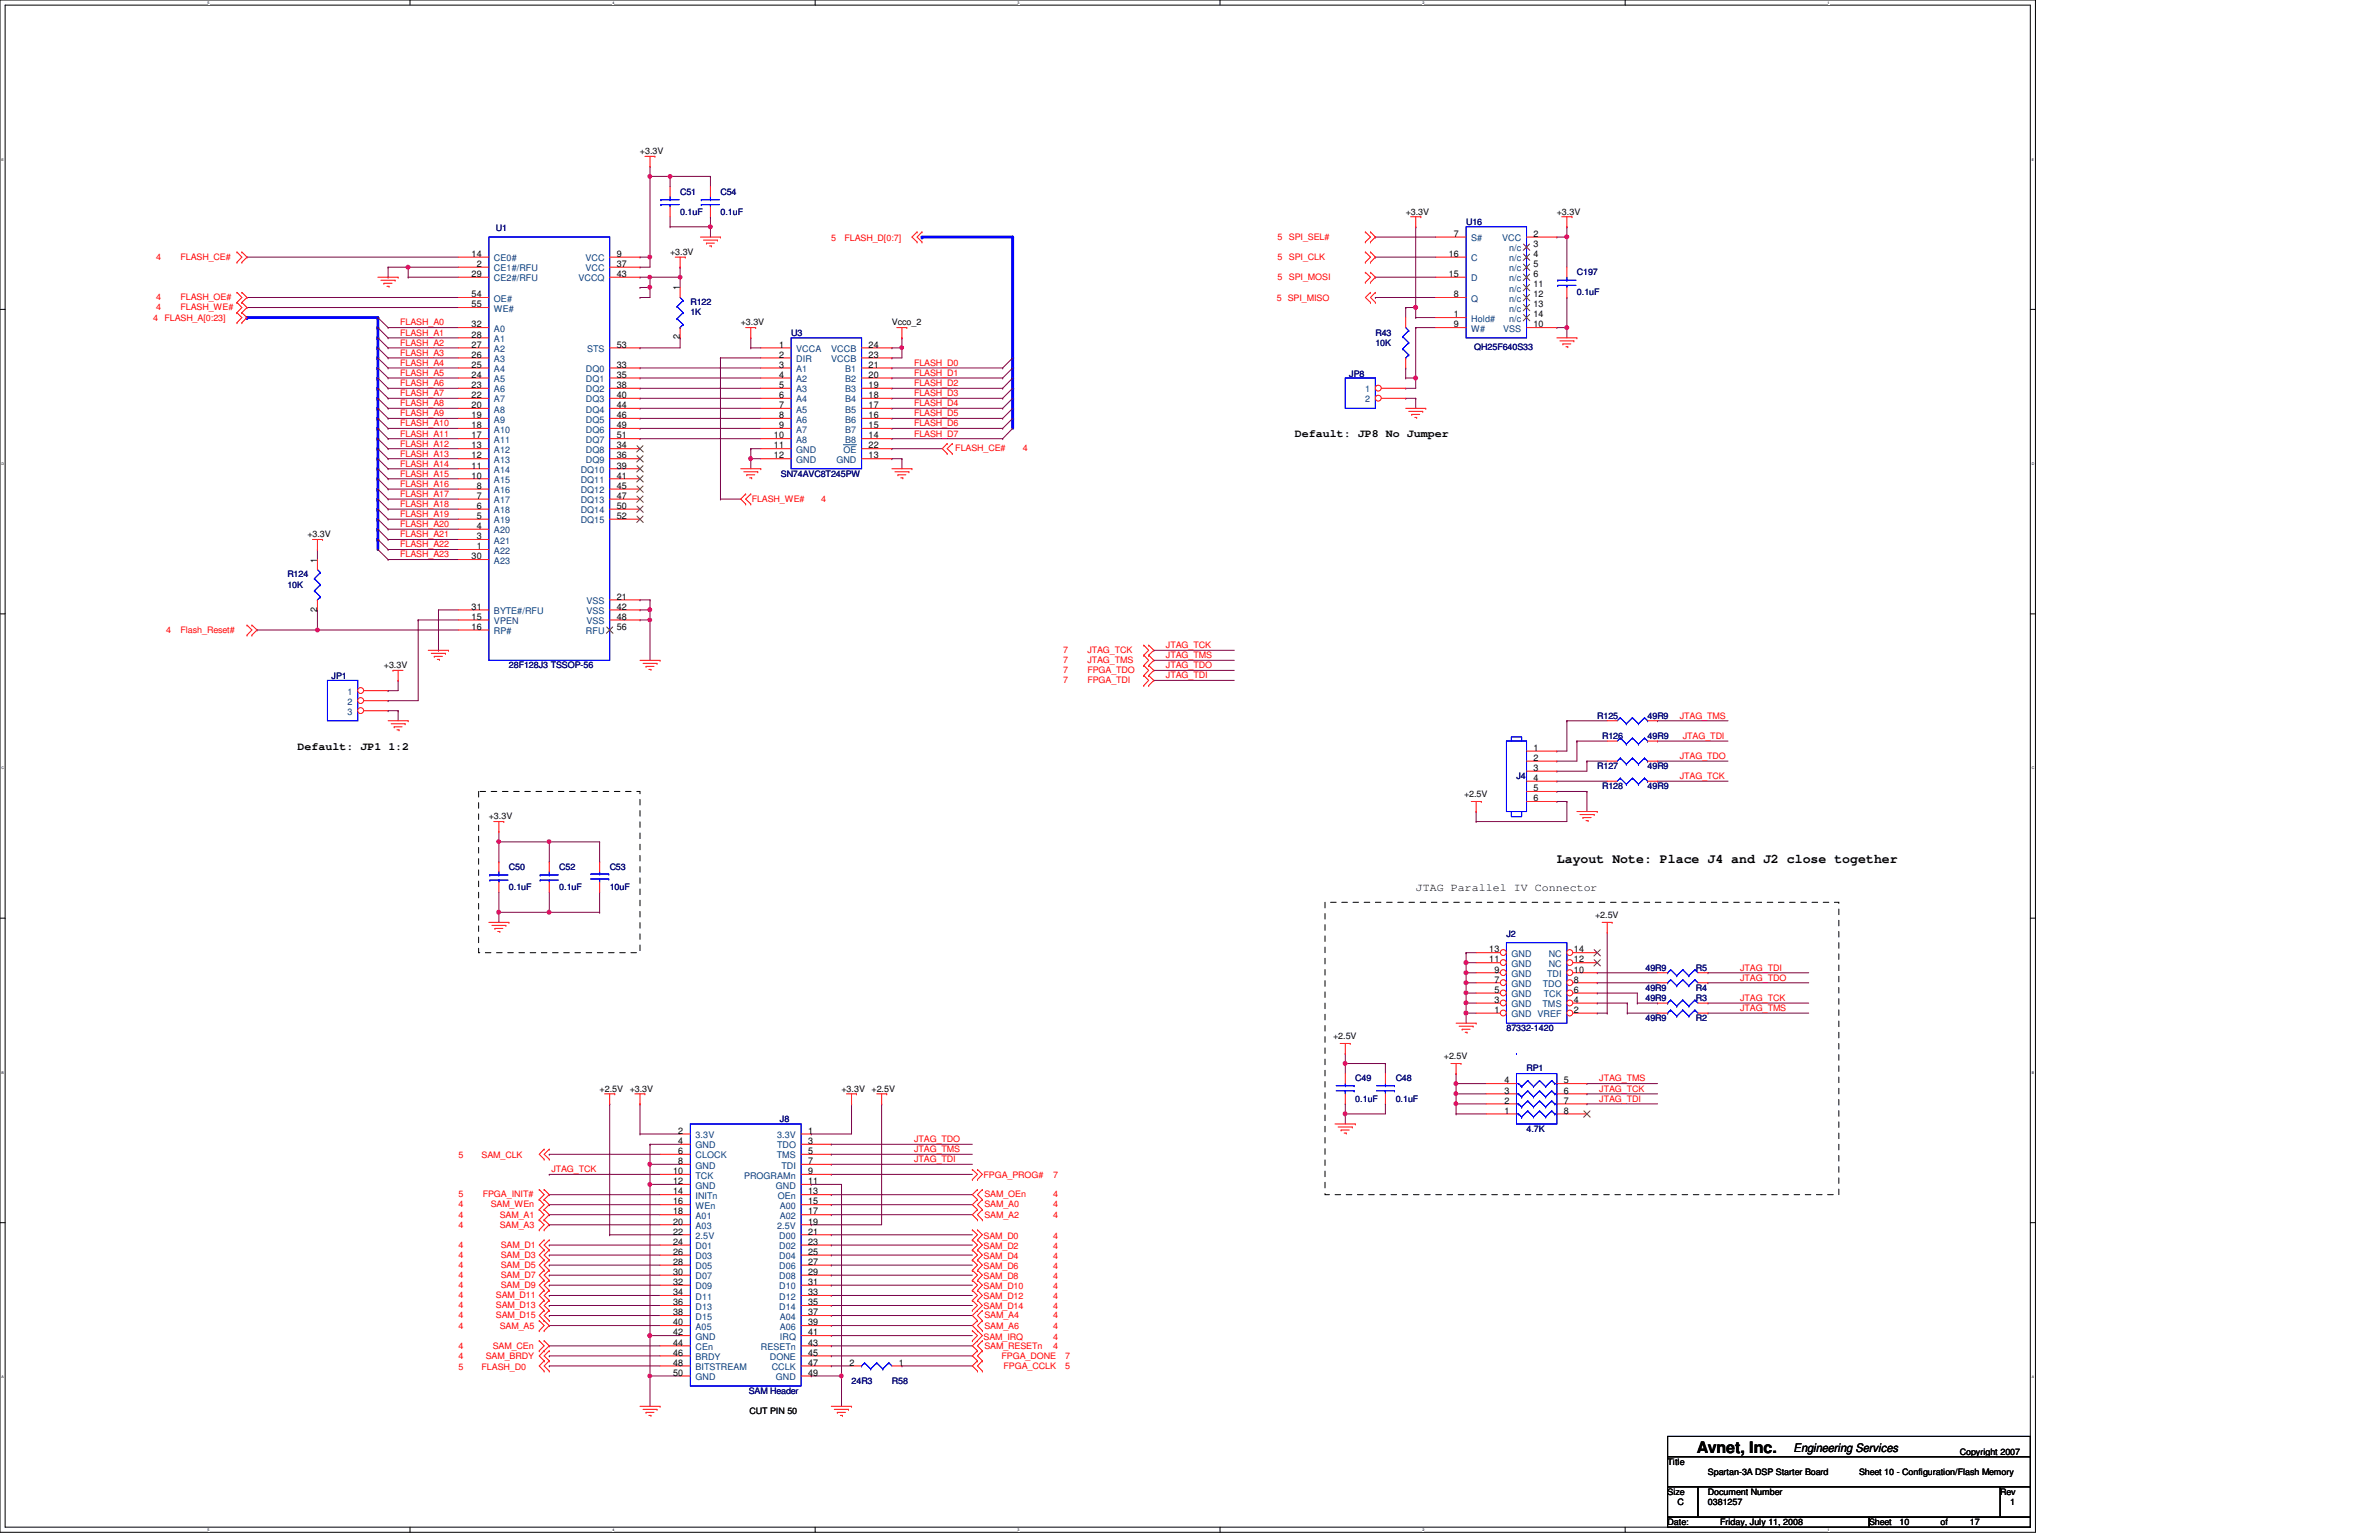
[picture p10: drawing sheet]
<svg xmlns="http://www.w3.org/2000/svg" width="432mm" height="279mm" viewBox="0 0 432 279" stroke-linecap="round" stroke-linejoin="round" font-family="sans-serif">
<defs><g id="words">
<text font-size="2.9" x="308" y="263.7">Avnet, Inc.</text>
<text font-size="2.4" x="282.6" y="156.5">Layout Note: Place J4 and J2 close together</text>
<text font-size="2.2" x="325.5" y="263.5">Engineering Services</text>
<g font-size="2">
<text x="235" y="79.4">Default: JP8 No Jumper</text>
<text x="54" y="136.1">Default: JP1 1:2</text>
<text x="257" y="161.6">JTAG Parallel IV Connector</text>
</g>
<g font-size="1.7">
<text x="85.6" y="46.6">14</text>
<text x="111.9" y="46.6">9</text>
<text x="263" y="46.6">16</text>
<text x="263.9" y="43">7</text>
<text x="278.3" y="43">2</text>
<text x="278.3" y="44.8">3</text>
<text x="278.3" y="46.6">4</text>
<text x="85.6" y="50.2">29</text>
<text x="85.6" y="53.9">54</text>
<text x="86.5" y="48.4">2</text>
<text x="111.9" y="48.4">37</text>
<text x="111.9" y="50.2">43</text>
<text x="123.4" y="52.7" transform="rotate(-90 123.4 52.7)">1</text>
<text x="263" y="50.2">15</text>
<text x="263.9" y="53.9">8</text>
<text x="278.3" y="48.4">5</text>
<text x="278.3" y="50.2">6</text>
<text x="278.3" y="52.1">11</text>
<text x="278.3" y="53.9">12</text>
<text x="85.6" y="59.4">32</text>
<text x="85.6" y="55.8">55</text>
<text x="263.9" y="57.6">1</text>
<text x="263.9" y="59.4">9</text>
<text x="278.3" y="59.4">10</text>
<text x="278.3" y="55.8">13</text>
<text x="278.3" y="57.6">14</text>
<text x="85.6" y="61.3">28</text>
<text x="85.6" y="63.1">27</text>
<text x="85.6" y="64.9">26</text>
<text x="111.9" y="63.1">53</text>
<text x="123.4" y="61.6" transform="rotate(-90 123.4 61.6)">2</text>
<text x="141.4" y="63.1">1</text>
<text x="141.4" y="64.9">2</text>
<text x="157.6" y="64.9">23</text>
<text x="157.6" y="63.1">24</text>
<text x="85.6" y="66.7">25</text>
<text x="85.6" y="68.5">24</text>
<text x="85.6" y="70.4">23</text>
<text x="111.9" y="66.7">33</text>
<text x="111.9" y="68.5">35</text>
<text x="111.9" y="70.4">38</text>
<text x="141.4" y="66.7">3</text>
<text x="141.4" y="68.5">4</text>
<text x="141.4" y="70.4">5</text>
<text x="157.6" y="70.4">19</text>
<text x="157.6" y="68.5">20</text>
<text x="157.6" y="66.7">21</text>
<text x="85.6" y="72.2">22</text>
<text x="85.6" y="74">20</text>
<text x="85.6" y="75.9">19</text>
<text x="85.6" y="77.7">18</text>
<text x="111.9" y="72.2">40</text>
<text x="111.9" y="74">44</text>
<text x="111.9" y="75.9">46</text>
<text x="111.9" y="77.7">49</text>
<text x="141.4" y="72.2">6</text>
<text x="141.4" y="74">7</text>
<text x="141.4" y="75.9">8</text>
<text x="141.4" y="77.7">9</text>
<text x="157.6" y="77.7">15</text>
<text x="157.6" y="75.9">16</text>
<text x="157.6" y="74">17</text>
<text x="157.6" y="72.2">18</text>
<text x="85.6" y="79.5">17</text>
<text x="85.6" y="81.4">13</text>
<text x="85.6" y="83.2">12</text>
<text x="111.9" y="79.5">51</text>
<text x="111.9" y="81.4">34</text>
<text x="111.9" y="83.2">36</text>
<text x="140.5" y="79.5">10</text>
<text x="140.5" y="81.4">11</text>
<text x="140.5" y="83.2">12</text>
<text x="157.6" y="83.2">13</text>
<text x="157.6" y="79.5">14</text>
<text x="157.6" y="81.4">22</text>
<text x="85.6" y="85">11</text>
<text x="85.6" y="86.8">10</text>
<text x="86.5" y="88.7">8</text>
<text x="111.9" y="85">39</text>
<text x="111.9" y="86.8">41</text>
<text x="111.9" y="88.7">45</text>
<text x="86.5" y="90.5">7</text>
<text x="86.5" y="92.3">6</text>
<text x="86.5" y="94.1">5</text>
<text x="86.5" y="96">4</text>
<text x="111.9" y="90.5">47</text>
<text x="111.9" y="92.3">50</text>
<text x="111.9" y="94.1">52</text>
<text x="85.6" y="101.5">30</text>
<text x="86.5" y="97.8">3</text>
<text x="86.5" y="99.7">1</text>
<text x="57.6" y="102.1" transform="rotate(-90 57.6 102.1)">1</text>
<text x="57.6" y="111" transform="rotate(-90 57.6 111)">2</text>
<text x="85.6" y="112.4">15</text>
<text x="85.6" y="110.6">31</text>
<text x="111.9" y="112.4">48</text>
<text x="111.9" y="110.6">42</text>
<text x="111.9" y="108.8">21</text>
<text x="85.6" y="114.3">16</text>
<text x="111.9" y="114.3">56</text>
<text x="278.3" y="136.2">1</text>
<text x="278.3" y="138">2</text>
<text x="278.3" y="139.9">3</text>
<text x="278.3" y="141.7">4</text>
<text x="278.3" y="143.6">5</text>
<text x="278.3" y="145.4">6</text>
<text x="270.3" y="172.8">13</text>
<text x="285.7" y="172.8">14</text>
<text x="270.3" y="174.6">11</text>
<text x="271.2" y="176.4">9</text>
<text x="271.2" y="178.3">7</text>
<text x="285.7" y="174.6">12</text>
<text x="285.7" y="176.4">10</text>
<text x="285.7" y="178.3">8</text>
<text x="271.2" y="180.1">5</text>
<text x="271.2" y="181.9">3</text>
<text x="271.2" y="183.8">1</text>
<text x="285.7" y="180.1">6</text>
<text x="285.7" y="181.9">4</text>
<text x="285.7" y="183.8">2</text>
<text x="273" y="196.6">4</text>
<text x="283.8" y="196.6">5</text>
<text x="273" y="202.1">1</text>
<text x="273" y="200.2">2</text>
<text x="273" y="198.4">3</text>
<text x="283.8" y="202.1">8</text>
<text x="283.8" y="200.2">7</text>
<text x="283.8" y="198.4">6</text>
<text x="123.1" y="205.7">2</text>
<text x="123.1" y="207.6">4</text>
<text x="123.1" y="209.4">6</text>
<text x="146.7" y="205.7">1</text>
<text x="146.7" y="207.6">3</text>
<text x="146.7" y="209.4">5</text>
<text x="122.2" y="213">10</text>
<text x="122.2" y="214.8">12</text>
<text x="123.1" y="211.2">8</text>
<text x="146.7" y="211.2">7</text>
<text x="146.7" y="213">9</text>
<text x="146.7" y="214.8">11</text>
<text x="122.2" y="216.7">14</text>
<text x="122.2" y="218.5">16</text>
<text x="122.2" y="220.3">18</text>
<text x="146.7" y="216.7">13</text>
<text x="146.7" y="218.5">15</text>
<text x="146.7" y="220.3">17</text>
<text x="122.2" y="222.2">20</text>
<text x="122.2" y="224">22</text>
<text x="122.2" y="225.8">24</text>
<text x="122.2" y="227.7">26</text>
<text x="146.7" y="222.2">19</text>
<text x="146.7" y="224">21</text>
<text x="146.7" y="225.8">23</text>
<text x="146.7" y="227.7">25</text>
<text x="122.2" y="229.5">28</text>
<text x="122.2" y="231.3">30</text>
<text x="122.2" y="233.1">32</text>
<text x="146.7" y="229.5">27</text>
<text x="146.7" y="231.3">29</text>
<text x="146.7" y="233.1">31</text>
<text x="122.2" y="235">34</text>
<text x="122.2" y="236.8">36</text>
<text x="122.2" y="238.6">38</text>
<text x="146.7" y="235">33</text>
<text x="146.7" y="236.8">35</text>
<text x="146.7" y="238.6">37</text>
<text x="122.2" y="240.5">40</text>
<text x="122.2" y="242.3">42</text>
<text x="122.2" y="244.1">44</text>
<text x="122.2" y="246">46</text>
<text x="146.7" y="240.5">39</text>
<text x="146.7" y="242.3">41</text>
<text x="146.7" y="244.1">43</text>
<text x="146.7" y="246">45</text>
<text x="122.2" y="247.8">48</text>
<text x="122.2" y="249.6">50</text>
<text x="146.7" y="247.8">47</text>
<text x="146.7" y="249.6">49</text>
<text x="154.2" y="247.8">2</text>
<text x="163.2" y="247.8">1</text>
</g>
<g font-size="1.7" fill="#004080">
<text x="89.7" y="47.4">CE0#</text>
<text x="106.3" y="47.4">VCC</text>
<text x="267" y="43.8">S#</text>
<text x="267" y="47.4">C</text>
<text x="272.7" y="43.8">VCC</text>
<text x="273.9" y="45.6">n/c</text>
<text x="273.9" y="47.4">n/c</text>
<text x="89.7" y="49.2">CE1#/RFU</text>
<text x="89.7" y="51.1">CE2#/RFU</text>
<text x="105" y="51.1">VCCQ</text>
<text x="106.3" y="49.2">VCC</text>
<text x="267" y="51.1">D</text>
<text x="273.9" y="49.2">n/c</text>
<text x="273.9" y="51.1">n/c</text>
<text x="273.9" y="52.9">n/c</text>
<text x="89.7" y="56.6">WE#</text>
<text x="89.7" y="54.7">OE#</text>
<text x="267" y="58.4">Hold#</text>
<text x="267" y="54.7">Q</text>
<text x="273.9" y="54.7">n/c</text>
<text x="273.9" y="56.6">n/c</text>
<text x="273.9" y="58.4">n/c</text>
<text x="89.7" y="62.1">A1</text>
<text x="89.7" y="63.9">A2</text>
<text x="89.7" y="65.7">A3</text>
<text x="89.7" y="60.2">A0</text>
<text x="106.6" y="63.9">STS</text>
<text x="144.5" y="63.9">VCCA</text>
<text x="144.5" y="65.7">DIR</text>
<text x="150.9" y="65.7">VCCB</text>
<text x="150.9" y="63.9">VCCB</text>
<text x="267" y="60.2">W#</text>
<text x="272.8" y="60.2">VSS</text>
<text x="89.7" y="67.5">A4</text>
<text x="89.7" y="69.3">A5</text>
<text x="89.7" y="71.2">A6</text>
<text x="106.3" y="67.5">DQ0</text>
<text x="106.3" y="69.3">DQ1</text>
<text x="106.3" y="71.2">DQ2</text>
<text x="144.5" y="67.5">A1</text>
<text x="144.5" y="69.3">A2</text>
<text x="144.5" y="71.2">A3</text>
<text x="153.4" y="71.2">B3</text>
<text x="153.4" y="69.3">B2</text>
<text x="153.4" y="67.5">B1</text>
<text x="247.8" y="71.2">1</text>
<text x="89.7" y="73">A7</text>
<text x="89.7" y="74.8">A8</text>
<text x="89.7" y="76.7">A9</text>
<text x="106.3" y="73">DQ3</text>
<text x="106.3" y="74.8">DQ4</text>
<text x="106.3" y="76.7">DQ5</text>
<text x="144.5" y="73">A4</text>
<text x="144.5" y="74.8">A5</text>
<text x="144.5" y="76.7">A6</text>
<text x="153.4" y="76.7">B6</text>
<text x="153.4" y="74.8">B5</text>
<text x="153.4" y="73">B4</text>
<text x="247.8" y="73">2</text>
<text x="89.7" y="78.5">A10</text>
<text x="89.7" y="80.3">A11</text>
<text x="89.7" y="82.2">A12</text>
<text x="89.7" y="84">A13</text>
<text x="106.3" y="78.5">DQ6</text>
<text x="106.3" y="80.3">DQ7</text>
<text x="106.3" y="82.2">DQ8</text>
<text x="106.3" y="84">DQ9</text>
<text x="144.5" y="78.5">A7</text>
<text x="144.5" y="80.3">A8</text>
<text x="144.5" y="82.2">GND</text>
<text x="144.5" y="84">GND</text>
<text x="151.8" y="84">GND</text>
<text x="153.1" y="82.2">OE</text>
<text x="153.4" y="80.3">B8</text>
<text x="153.4" y="78.5">B7</text>
<text x="89.7" y="85.8">A14</text>
<text x="89.7" y="87.6">A15</text>
<text x="89.7" y="89.5">A16</text>
<text x="105.4" y="85.8">DQ10</text>
<text x="105.4" y="87.6">DQ11</text>
<text x="105.4" y="89.5">DQ12</text>
<text x="89.7" y="91.3">A17</text>
<text x="89.7" y="93.1">A18</text>
<text x="89.7" y="95">A19</text>
<text x="105.4" y="91.3">DQ13</text>
<text x="105.4" y="93.1">DQ14</text>
<text x="105.4" y="95">DQ15</text>
<text x="89.7" y="96.8">A20</text>
<text x="89.7" y="98.6">A21</text>
<text x="89.7" y="100.5">A22</text>
<text x="89.7" y="102.3">A23</text>
<text x="89.7" y="113.2">VPEN</text>
<text x="89.7" y="111.4">BYTE#/RFU</text>
<text x="106.4" y="113.2">VSS</text>
<text x="106.4" y="111.4">VSS</text>
<text x="106.4" y="109.6">VSS</text>
<text x="89.7" y="115.1">RP#</text>
<text x="106.3" y="115.1">RFU</text>
<text x="63.1" y="126.1">1</text>
<text x="63.1" y="127.9">2</text>
<text x="63.1" y="129.7">3</text>
<text x="274.4" y="173.6">GND</text>
<text x="281.1" y="173.6">NC</text>
<text x="274.4" y="175.4">GND</text>
<text x="274.4" y="177.2">GND</text>
<text x="274.4" y="179.1">GND</text>
<text x="280" y="179.1">TDO</text>
<text x="280.8" y="177.2">TDI</text>
<text x="281.1" y="175.4">NC</text>
<text x="274.4" y="180.9">GND</text>
<text x="274.4" y="182.8">GND</text>
<text x="274.4" y="184.6">GND VREF</text>
<text x="280" y="182.8">TMS</text>
<text x="280.2" y="180.9">TCK</text>
<text x="126.2" y="206.5">3.3V</text>
<text x="126.2" y="208.4">GND</text>
<text x="141.1" y="206.5">3.3V</text>
<text x="141.1" y="208.4">TDO</text>
<text x="126.2" y="210.2">CLOCK</text>
<text x="126.2" y="212">GND</text>
<text x="126.2" y="213.8">TCK</text>
<text x="126.2" y="215.6">GND</text>
<text x="135" y="213.8">PROGRAMn</text>
<text x="140.8" y="215.6">GND</text>
<text x="141" y="210.2">TMS</text>
<text x="141.9" y="212">TDI</text>
<text x="126.2" y="217.5">INITn</text>
<text x="126.2" y="219.3">WEn</text>
<text x="126.2" y="221.1">A01</text>
<text x="141.2" y="217.5">OEn</text>
<text x="141.5" y="219.3">A00</text>
<text x="141.5" y="221.1">A02</text>
<text x="126.2" y="223">A03</text>
<text x="126.2" y="224.8">2.5V</text>
<text x="126.2" y="226.7">D01</text>
<text x="141.1" y="223">2.5V</text>
<text x="141.4" y="224.8">D00</text>
<text x="141.4" y="226.7">D02</text>
<text x="126.2" y="228.5">D03</text>
<text x="126.2" y="230.3">D05</text>
<text x="126.2" y="232.1">D07</text>
<text x="126.2" y="233.9">D09</text>
<text x="141.4" y="228.5">D04</text>
<text x="141.4" y="230.3">D06</text>
<text x="141.4" y="232.1">D08</text>
<text x="141.4" y="233.9">D10</text>
<text x="126.2" y="235.8">D11</text>
<text x="126.2" y="237.6">D13</text>
<text x="126.2" y="239.4">D15</text>
<text x="141.4" y="235.8">D12</text>
<text x="141.4" y="237.6">D14</text>
<text x="141.5" y="239.4">A04</text>
<text x="126.2" y="241.3">A05</text>
<text x="126.2" y="243.1">GND</text>
<text x="126.2" y="244.9">CEn</text>
<text x="138.1" y="244.9">RESETn</text>
<text x="141.5" y="241.3">A06</text>
<text x="141.6" y="243.1">IRQ</text>
<text x="126.2" y="246.8">BRDY</text>
<text x="126.2" y="248.6">BITSTREAM</text>
<text x="126.2" y="250.4">GND</text>
<text x="139.7" y="246.8">DONE</text>
<text x="140.1" y="248.6">CCLK</text>
<text x="140.8" y="250.4">GND</text>
</g>
<g font-size="1.6">
<text x="116.2" y="28">+3.3V</text>
<text x="255.1" y="38.9">+3.3V</text>
<text x="282.6" y="38.9">+3.3V</text>
<text x="121.6" y="46.3">+3.3V</text>
<text x="134.5" y="59.1">+3.3V</text>
<text x="161.9" y="59.1">Vcco_2</text>
<text x="55.8" y="97.5">+3.3V</text>
<text x="69.7" y="121.2">+3.3V</text>
<text x="88.7" y="148.7">+3.3V</text>
<text x="265.7" y="144.7">+2.5V</text>
<text x="289.5" y="166.6">+2.5V</text>
<text x="242" y="188.6">+2.5V</text>
<text x="262.1" y="192.2">+2.5V</text>
<text x="108.8" y="198">+2.5V</text>
<text x="114.3" y="198">+3.3V</text>
<text x="152.7" y="198">+3.3V</text>
<text x="158.2" y="198">+2.5V</text>
<text x="136.1" y="256.6">CUT PIN 50</text>
<text x="355.7" y="263.9">Copyright 2007</text>
<text x="302.7" y="265.7">Title</text>
<text x="310" y="267.5">Spartan-3A DSP Starter Board</text>
<text x="337.4" y="267.5">Sheet 10 - Configuration/Flash Memory</text>
<text x="302.7" y="271.2">Size</text>
<text x="304.5" y="273">C</text>
<text x="310" y="271.2">Document Number</text>
<text x="310" y="273">0381257</text>
<text x="363.1" y="271.2">Rev</text>
<text x="364.9" y="273">1</text>
<text x="302.7" y="276.7">Date:</text>
<text x="312.2" y="276.7">Friday, July 11, 2008</text>
<text x="339.3" y="276.7">Sheet</text>
<text x="344.8" y="276.7">10</text>
<text x="352.2" y="276.7">of</text>
<text x="357.5" y="276.7">17</text>
</g>
<g font-size="1.6" fill="#000080">
<text x="123.4" y="35.3">C51</text>
<text x="130.8" y="35.3">C54</text>
<text x="90" y="41.9">U1</text>
<text x="123.4" y="38.9">0.1uF</text>
<text x="130.8" y="38.9">0.1uF</text>
<text x="266.1" y="40.8">U16</text>
<text x="286.2" y="49.9">C197</text>
<text x="286.2" y="53.6">0.1uF</text>
<text x="125.3" y="55.4">R122</text>
<text x="125.3" y="57.2">1K</text>
<text x="143.6" y="60.9">U3</text>
<text x="249.6" y="60.9">R43</text>
<text x="249.6" y="62.7">10K</text>
<text x="267.6" y="63.5">QH25F640S33</text>
<text x="244.9" y="68.4">JP8</text>
<text x="141.7" y="86.5">SN74AVC8T245PW</text>
<text x="52.2" y="104.8">R124</text>
<text x="52.2" y="106.6">10K</text>
<text x="60.2" y="123.3">JP1</text>
<text x="92.4" y="121.2">28F128J3 TSSOP-56</text>
<text x="289.9" y="130.4">R125</text>
<text x="299" y="130.4">49R9</text>
<text x="290.8" y="134">R126</text>
<text x="299" y="134">49R9</text>
<text x="275.3" y="141.4">J4</text>
<text x="289.9" y="139.5">R127</text>
<text x="290.8" y="143.2">R128</text>
<text x="299" y="139.5">49R9</text>
<text x="299" y="143.2">49R9</text>
<text x="92.4" y="157.8">C50</text>
<text x="92.4" y="161.5">0.1uF</text>
<text x="101.5" y="157.8">C52</text>
<text x="101.5" y="161.5">0.1uF</text>
<text x="110.7" y="157.8">C53</text>
<text x="110.7" y="161.5">10uF</text>
<text x="273.4" y="170.1">J2</text>
<text x="298.7" y="179.7">49R9</text>
<text x="298.7" y="176.1">49R9</text>
<text x="307.8" y="179.7">R4</text>
<text x="307.8" y="176.1">R5</text>
<text x="298.7" y="181.6">49R9</text>
<text x="298.7" y="185.3">49R9</text>
<text x="307.8" y="181.6">R3</text>
<text x="307.8" y="185.3">R2</text>
<text x="273.4" y="187.1">87332-1420</text>
<text x="246" y="196.2">C49</text>
<text x="253.3" y="196.2">C48</text>
<text x="277.1" y="194.4">RP1</text>
<text x="141.6" y="203.5">J8</text>
<text x="246" y="199.9">0.1uF</text>
<text x="253.3" y="199.9">0.1uF</text>
<text x="277.1" y="205.4">4.7K</text>
<text x="154.6" y="251.1">24R3</text>
<text x="161.9" y="251.1">R58</text>
<text x="135.9" y="252.9">SAM Header</text>
</g>
<g font-size="1.6" fill="#f00">
<text x="28.4" y="47.2">4</text>
<text x="32.8" y="47.2">FLASH_CE#</text>
<text x="150.9" y="43.7">5</text>
<text x="153.3" y="43.7">FLASH_D[0:7]</text>
<text x="231.9" y="47.2">5 SPI_CLK</text>
<text x="231.9" y="43.5">5 SPI_SEL#</text>
<text x="231.9" y="50.8">5 SPI_MOSI</text>
<text x="27.8" y="58.2">4 FLASH_A[0:23]</text>
<text x="28.4" y="54.5">4</text>
<text x="28.4" y="56.3">4</text>
<text x="32.8" y="54.5">FLASH_OE#</text>
<text x="32.8" y="56.3">FLASH_WE#</text>
<text x="72.6" y="59.1">FLASH_A0</text>
<text x="231.7" y="54.7">5 SPI_MISO</text>
<text x="72.6" y="60.9">FLASH_A1</text>
<text x="72.6" y="62.7">FLASH_A2</text>
<text x="72.6" y="64.6">FLASH_A3</text>
<text x="72.6" y="66.4">FLASH_A4</text>
<text x="72.6" y="68.2">FLASH_A5</text>
<text x="72.6" y="70.1">FLASH_A6</text>
<text x="72.6" y="71.9">FLASH_A7</text>
<text x="165.9" y="66.4">FLASH_D0</text>
<text x="165.9" y="68.2">FLASH_D1</text>
<text x="165.9" y="70.1">FLASH_D2</text>
<text x="165.9" y="71.9">FLASH_D3</text>
<text x="72.6" y="73.7">FLASH_A8</text>
<text x="72.6" y="75.5">FLASH_A9</text>
<text x="72.6" y="77.3">FLASH_A10</text>
<text x="165.9" y="73.7">FLASH_D4</text>
<text x="165.9" y="75.5">FLASH_D5</text>
<text x="165.9" y="77.3">FLASH_D6</text>
<text x="72.6" y="79.2">FLASH_A11</text>
<text x="72.6" y="81">FLASH_A12</text>
<text x="72.6" y="82.8">FLASH_A13</text>
<text x="165.9" y="79.2">FLASH_D7</text>
<text x="173.4" y="81.9">FLASH_CE#</text>
<text x="185.6" y="81.9">4</text>
<text x="72.6" y="84.7">FLASH_A14</text>
<text x="72.6" y="86.5">FLASH_A15</text>
<text x="72.6" y="88.3">FLASH_A16</text>
<text x="72.6" y="90.2">FLASH_A17</text>
<text x="72.6" y="92">FLASH_A18</text>
<text x="72.6" y="93.8">FLASH_A19</text>
<text x="72.6" y="95.6">FLASH_A20</text>
<text x="136.4" y="91.1">FLASH_WE#</text>
<text x="149.1" y="91.1">4</text>
<text x="72.6" y="97.5">FLASH_A21</text>
<text x="72.6" y="99.3">FLASH_A22</text>
<text x="72.6" y="101.1">FLASH_A23</text>
<text x="30.2" y="114.9">4</text>
<text x="32.8" y="114.9">Flash_Reset#</text>
<text x="193" y="118.5">7</text>
<text x="197.4" y="118.5">JTAG_TCK</text>
<text x="211.6" y="117.6">JTAG_TCK</text>
<text x="211.6" y="119.4">JTAG_TMS</text>
<text x="193" y="120.3">7</text>
<text x="193" y="122.2">7</text>
<text x="193" y="124">7</text>
<text x="197.4" y="120.3">JTAG_TMS</text>
<text x="197.4" y="122.2">FPGA_TDO</text>
<text x="197.4" y="124">FPGA_TDI</text>
<text x="211.6" y="121.2">JTAG_TDO</text>
<text x="211.6" y="123.1">JTAG_TDI</text>
<text x="304.9" y="130.4">JTAG_TMS</text>
<text x="304.9" y="137.7">JTAG_TDO</text>
<text x="305.4" y="134.1">JTAG_TDI</text>
<text x="304.9" y="141.4">JTAG_TCK</text>
<text x="315.8" y="176.1">JTAG_TDI</text>
<text x="315.8" y="177.9">JTAG_TDO</text>
<text x="315.8" y="181.6">JTAG_TCK</text>
<text x="315.8" y="183.4">JTAG_TMS</text>
<text x="290.3" y="196.2">JTAG_TMS</text>
<text x="290.3" y="198.1">JTAG_TCK</text>
<text x="290.3" y="199.9">JTAG_TDI</text>
<text x="165.9" y="209">JTAG_TMS</text>
<text x="165.9" y="207.2">JTAG_TDO</text>
<text x="83.2" y="210.1">5</text>
<text x="87.4" y="210.1">SAM_CLK</text>
<text x="100.1" y="212.7">JTAG_TCK</text>
<text x="165.9" y="210.9">JTAG_TDI</text>
<text x="178.5" y="213.8">FPGA_PROG#</text>
<text x="191.1" y="213.8">7</text>
<text x="83.2" y="217.3">5</text>
<text x="83.2" y="220.9">4</text>
<text x="83.2" y="219.1">4</text>
<text x="87.6" y="217.3">FPGA_INIT#</text>
<text x="89.1" y="219.1">SAM_WEn</text>
<text x="90.7" y="220.9">SAM_A1</text>
<text x="178.7" y="220.9">SAM_A2</text>
<text x="178.7" y="219.1">SAM_A0</text>
<text x="178.7" y="217.3">SAM_OEn</text>
<text x="191.1" y="220.9">4</text>
<text x="191.1" y="219.1">4</text>
<text x="191.1" y="217.3">4</text>
<text x="83.2" y="222.8">4</text>
<text x="83.2" y="226.4">4</text>
<text x="90.7" y="222.8">SAM_A3</text>
<text x="90.9" y="226.4">SAM_D1</text>
<text x="178.5" y="226.6">SAM_D2</text>
<text x="178.5" y="224.7">SAM_D0</text>
<text x="191.1" y="226.6">4</text>
<text x="191.1" y="224.7">4</text>
<text x="83.2" y="228.2">4</text>
<text x="83.2" y="230">4</text>
<text x="83.2" y="231.9">4</text>
<text x="83.2" y="233.7">4</text>
<text x="90.9" y="228.2">SAM_D3</text>
<text x="90.9" y="230">SAM_D5</text>
<text x="90.9" y="231.9">SAM_D7</text>
<text x="90.9" y="233.7">SAM_D9</text>
<text x="178.5" y="233.9">SAM_D10</text>
<text x="178.5" y="228.4">SAM_D4</text>
<text x="178.5" y="230.3">SAM_D6</text>
<text x="178.5" y="232.1">SAM_D8</text>
<text x="191.1" y="228.4">4</text>
<text x="191.1" y="230.3">4</text>
<text x="191.1" y="232.1">4</text>
<text x="191.1" y="233.9">4</text>
<text x="83.2" y="239.2">4</text>
<text x="83.2" y="235.5">4</text>
<text x="83.2" y="237.4">4</text>
<text x="90" y="239.2">SAM_D15</text>
<text x="90" y="235.5">SAM_D11</text>
<text x="90" y="237.4">SAM_D13</text>
<text x="178.5" y="235.7">SAM_D12</text>
<text x="178.5" y="237.6">SAM_D14</text>
<text x="178.7" y="239.2">SAM_A4</text>
<text x="191.1" y="239.2">4</text>
<text x="191.1" y="235.7">4</text>
<text x="191.1" y="237.6">4</text>
<text x="83.2" y="244.7">4</text>
<text x="83.2" y="241">4</text>
<text x="89.5" y="244.7">SAM_CEn</text>
<text x="90.7" y="241">SAM_A5</text>
<text x="178.5" y="243">SAM_IRQ</text>
<text x="178.7" y="241">SAM_A6</text>
<text x="178.7" y="244.7">SAM_RESETn</text>
<text x="191.1" y="241">4</text>
<text x="191.1" y="243">4</text>
<text x="191.1" y="244.7">4</text>
<text x="83.2" y="248.5">5</text>
<text x="83.2" y="246.5">4</text>
<text x="87.4" y="248.5">FLASH_D0</text>
<text x="88.2" y="246.5">SAM_BRDY</text>
<text x="181.8" y="246.5">FPGA_DONE</text>
<text x="182.2" y="248.3">FPGA_CCLK</text>
<text x="193.3" y="248.3">5</text>
<text x="193.3" y="246.5">7</text>
</g>
<g font-size=".6">
<text x="37.7" y=".7">5</text>
<text x="111.2" y=".7">4</text>
<text x="184.7" y=".7">3</text>
<text x="258.2" y=".7">2</text>
<text x="331.7" y=".7">1</text>
<text x=".3" y="29.1">E</text>
<text x="368.8" y="29.1">E</text>
<text x=".3" y="84.3">D</text>
<text x="368.8" y="84.3">D</text>
<text x=".3" y="139.6">C</text>
<text x="368.8" y="139.6">C</text>
<text x=".3" y="194.8">B</text>
<text x="368.8" y="194.8">B</text>
<text x=".3" y="250">A</text>
<text x="368.8" y="250">A</text>
<text x="37.7" y="277.8">5</text>
<text x="111.2" y="277.8">4</text>
<text x="184.7" y="277.8">3</text>
<text x="258.2" y="277.8">2</text>
<text x="331.7" y="277.8">1</text>
</g>
</g></defs>
<path d="M0 0h369.4v278h-369.4zM.9 .9h367.6v276.2h-367.6z" fill="none" stroke="#000" stroke-width=".18"/>
<g fill="#fff">
<path d="M37.7 .1h.3v.7h-.3z"/>
<path d="M37.7 277.2h.3v.7h-.3z"/>
</g>
<path d="M74.4 0v.9M74.4 277.1v.9" fill="none" stroke="#000" stroke-width=".18"/>
<g fill="#fff">
<path d="M111.2 .1h.3v.7h-.3z"/>
<path d="M111.2 277.2h.3v.7h-.3z"/>
</g>
<path d="M148 0v.9M148 277.1v.9" fill="none" stroke="#000" stroke-width=".18"/>
<g fill="#fff">
<path d="M184.7 .1h.3v.7h-.3z"/>
<path d="M184.7 277.2h.3v.7h-.3z"/>
</g>
<path d="M221.4 0v.9M221.4 277.1v.9" fill="none" stroke="#000" stroke-width=".18"/>
<g fill="#fff">
<path d="M258.2 .1h.3v.7h-.3z"/>
<path d="M258.2 277.2h.3v.7h-.3z"/>
</g>
<path d="M295 0v.9M295 277.1v.9" fill="none" stroke="#000" stroke-width=".18"/>
<g fill="#fff">
<path d="M331.7 .1h.4v.7h-.4z"/>
<path d="M331.7 277.2h.4v.7h-.4z"/>
<path d="M.3 28.5h.4v.8h-.4z"/>
<path d="M368.8 28.5h.4v.8h-.4z"/>
<path d="M.3 83.7h.4v.8h-.4z"/>
<path d="M368.8 83.7h.4v.8h-.4z"/>
</g>
<path d="M0 56.1h.9M368.5 56.1h.9" fill="none" stroke="#000" stroke-width=".18"/>
<g fill="#fff">
<path d="M.3 139h.4v.7h-.4z"/>
<path d="M368.8 139h.4v.7h-.4z"/>
</g>
<path d="M0 111.4h.9M368.5 111.4h.9" fill="none" stroke="#000" stroke-width=".18"/>
<g fill="#fff">
<path d="M.3 194.2h.4v.7h-.4z"/>
<path d="M368.8 194.2h.4v.7h-.4z"/>
</g>
<path d="M0 166.6h.9M368.5 166.6h.9" fill="none" stroke="#000" stroke-width=".18"/>
<g fill="#fff">
<path d="M.3 249.4h.3v.7h-.3z"/>
<path d="M368.8 249.4h.3v.7h-.3z"/>
</g>
<path d="M0 221.8h.9M368.5 221.8h.9" fill="none" stroke="#000" stroke-width=".18"/>
<path d="M128.9 41.1h.1M128.9 41.1v1.9M90.6 152.7h.1M90.6 150.9v1.8M108.8 165.5h.1M108.8 161.9v3.6" fill="none" stroke="#800040" stroke-width=".18"/>
<circle cx="90.5" cy="152.7" r=".34" fill="#f0f"/>
<circle cx="90.5" cy="152.7" r=".34" fill="none" stroke="#f0f" stroke-width=".18"/>
<path d="M90.6 152.7h.1M90.6 152.7h9.1M108.8 156.4h.1M108.8 152.7v3.7M90.6 165.5h.1M90.6 161.9v5.4M99.7 165.5h.1M99.7 161.9v3.6" fill="none" stroke="#800040" stroke-width=".18"/>
<circle cx="99.6" cy="152.7" r=".34" fill="#f0f"/>
<circle cx="99.6" cy="152.7" r=".34" fill="none" stroke="#f0f" stroke-width=".18"/>
<path d="M99.7 156.4h.1M99.7 152.7v3.7M99.7 165.5h.1M99.7 165.5h9.1" fill="none" stroke="#800040" stroke-width=".18"/>
<circle cx="99.6" cy="165.5" r=".35" fill="#f0f"/>
<circle cx="99.6" cy="165.5" r=".35" fill="none" stroke="#f0f" stroke-width=".18"/>
<path d="M90.6 156.4h.1M90.6 152.7v3.7M90.6 165.5h.1M90.6 165.5h9.1" fill="none" stroke="#800040" stroke-width=".18"/>
<circle cx="90.5" cy="165.5" r=".35" fill="#f0f"/>
<circle cx="90.5" cy="165.5" r=".35" fill="none" stroke="#f0f" stroke-width=".18"/>
<g fill="none" stroke="#800040" stroke-width=".18">
<path d="M70.4 59.4h.1M70.4 59.4h12.8M116.2 54h.1M118 52.2h.1M118 52.2v1.8h-1.8M70.4 74.1h.1M70.4 75.9h.1M70.4 77.7h.1M70.4 79.6h.1M70.4 74.1h12.8M70.4 75.9h12.8M70.4 77.7h12.8"/>
<path d="M70.4 79.6h12.8M70.4 81.4h.1M70.4 83.2h.1M70.4 85h.1M70.4 86.9h.1M70.4 81.4h12.8M70.4 83.2h12.8M70.4 85h12.8M70.4 86.9h12.8"/>
</g>
<circle cx="117.9" cy="52.1" r=".34" fill="#f0f"/>
<circle cx="117.9" cy="52.1" r=".34" fill="none" stroke="#f0f" stroke-width=".18"/>
<path d="M118 32h.1M118 32v14.7M74.1 50.3h.1M74.1 50.3h9.1M118 108.8h.1M118 108.8v1.9" fill="none" stroke="#800040" stroke-width=".18"/>
<circle cx="117.9" cy="32" r=".34" fill="#f0f"/>
<circle cx="117.9" cy="32" r=".34" fill="none" stroke="#f0f" stroke-width=".18"/>
<path d="M44.8 54h.1M44.8 54h38.4M74.1 48.5h.1M74.1 48.5v1.8" fill="none" stroke="#800040" stroke-width=".18"/>
<circle cx="74.1" cy="48.5" r=".36" fill="#f0f"/>
<circle cx="74.1" cy="48.5" r=".36" fill="none" stroke="#f0f" stroke-width=".18"/>
<path d="M74.1 48.5h.1M74.1 48.5h9.1" fill="none" stroke="#800040" stroke-width=".18"/>
<path d="M68.6 97.9v1.8" fill="none" stroke="#00f" stroke-width=".51"/>
<circle cx="68.6" cy="97.9" r=".25" fill="#00f"/>
<path d="M68.6 94.2v1.8" fill="none" stroke="#00f" stroke-width=".51"/>
<circle cx="68.6" cy="94.2" r=".25" fill="#00f"/>
<path d="M68.6 96v1.9" fill="none" stroke="#00f" stroke-width=".51"/>
<circle cx="68.6" cy="96" r=".25" fill="#00f"/>
<path d="M68.6 90.6v1.8" fill="none" stroke="#00f" stroke-width=".51"/>
<circle cx="68.6" cy="90.6" r=".25" fill="#00f"/>
<path d="M68.6 92.4v1.8" fill="none" stroke="#00f" stroke-width=".51"/>
<circle cx="68.6" cy="92.4" r=".25" fill="#00f"/>
<path d="M68.6 88.7v1.9" fill="none" stroke="#00f" stroke-width=".51"/>
<circle cx="68.6" cy="88.7" r=".25" fill="#00f"/>
<path d="M68.6 86.9v1.8" fill="none" stroke="#00f" stroke-width=".51"/>
<circle cx="68.6" cy="86.9" r=".25" fill="#00f"/>
<path d="M68.6 83.2v1.8" fill="none" stroke="#00f" stroke-width=".51"/>
<circle cx="68.6" cy="83.2" r=".25" fill="#00f"/>
<path d="M68.6 85v1.9" fill="none" stroke="#00f" stroke-width=".51"/>
<circle cx="68.6" cy="85" r=".25" fill="#00f"/>
<path d="M68.6 81.4v1.8" fill="none" stroke="#00f" stroke-width=".51"/>
<circle cx="68.6" cy="81.4" r=".25" fill="#00f"/>
<path d="M68.6 79.6v1.8" fill="none" stroke="#00f" stroke-width=".51"/>
<circle cx="68.6" cy="79.6" r=".25" fill="#00f"/>
<path d="M68.6 77.7v1.9" fill="none" stroke="#00f" stroke-width=".51"/>
<circle cx="68.6" cy="77.7" r=".25" fill="#00f"/>
<path d="M68.6 75.9v1.8" fill="none" stroke="#00f" stroke-width=".51"/>
<circle cx="68.6" cy="75.9" r=".25" fill="#00f"/>
<path d="M68.6 74.1v1.8" fill="none" stroke="#00f" stroke-width=".51"/>
<circle cx="68.6" cy="74.1" r=".25" fill="#00f"/>
<path d="M68.6 72.3v1.8" fill="none" stroke="#00f" stroke-width=".51"/>
<circle cx="68.6" cy="72.3" r=".25" fill="#00f"/>
<path d="M68.6 70.4v1.9" fill="none" stroke="#00f" stroke-width=".51"/>
<circle cx="68.6" cy="70.4" r=".25" fill="#00f"/>
<path d="M68.6 68.6v1.8" fill="none" stroke="#00f" stroke-width=".51"/>
<circle cx="68.6" cy="68.6" r=".25" fill="#00f"/>
<path d="M68.6 66.8v1.8" fill="none" stroke="#00f" stroke-width=".51"/>
<circle cx="68.6" cy="66.8" r=".25" fill="#00f"/>
<path d="M68.6 64.9v1.9" fill="none" stroke="#00f" stroke-width=".51"/>
<circle cx="68.6" cy="64.9" r=".25" fill="#00f"/>
<path d="M68.6 63.1v1.8" fill="none" stroke="#00f" stroke-width=".51"/>
<circle cx="68.6" cy="63.1" r=".25" fill="#00f"/>
<path d="M167.3 43h16.5" fill="none" stroke="#00f" stroke-width=".51"/>
<circle cx="167.3" cy="43" r=".25" fill="#00f"/>
<path d="M123.4 50.3h.1M123.4 50.3v1.9M116.2 63.1h.1M116.2 63.1h7.2" fill="none" stroke="#800040" stroke-width=".18"/>
<circle cx="123.4" cy="50.3" r=".34" fill="#f0f"/>
<circle cx="123.4" cy="50.3" r=".34" fill="none" stroke="#f0f" stroke-width=".18"/>
<path d="M68.6 59.4v1.9" fill="none" stroke="#00f" stroke-width=".51"/>
<circle cx="68.6" cy="59.4" r=".25" fill="#00f"/>
<path d="M44.8 57.6h23.8" fill="none" stroke="#00f" stroke-width=".51"/>
<circle cx="44.8" cy="57.6" r=".25" fill="#00f"/>
<path d="M68.6 61.3v1.8" fill="none" stroke="#00f" stroke-width=".51"/>
<circle cx="68.6" cy="61.3" r=".25" fill="#00f"/>
<path d="M118 110.7h.1M118 110.7v1.8" fill="none" stroke="#800040" stroke-width=".18"/>
<circle cx="117.9" cy="110.6" r=".35" fill="#f0f"/>
<circle cx="117.9" cy="110.6" r=".35" fill="none" stroke="#f0f" stroke-width=".18"/>
<path d="M44.8 55.8h.1M44.8 55.8h38.4M116.2 46.7h.1M116.2 46.7h1.8M70.4 61.3h.1M70.4 61.3h12.8M116.2 108.8h.1M116.2 112.5h.1M116.2 110.7h.1M116.2 108.8h1.8M116.2 112.5h1.8M116.2 110.7h1.8" fill="none" stroke="#800040" stroke-width=".18"/>
<circle cx="117.9" cy="46.6" r=".35" fill="#f0f"/>
<circle cx="117.9" cy="46.6" r=".35" fill="none" stroke="#f0f" stroke-width=".18"/>
<path d="M116.2 48.5h.1M116.2 50.3h.1M116.2 48.5h1.8M116.2 50.3h1.8M123.4 48.5h.1M123.4 48.5v1.8M123.4 61.3h.1M123.4 61.3v1.8M118 112.5h.1M118 112.5v7.3" fill="none" stroke="#800040" stroke-width=".18"/>
<circle cx="117.9" cy="112.5" r=".34" fill="#f0f"/>
<circle cx="117.9" cy="112.5" r=".34" fill="none" stroke="#f0f" stroke-width=".18"/>
<path d="M116.2 52.2h.1M118 46.7h.1M118 50.3h.1M118 46.7v1.8M118 50.3v1.9h-1.8" fill="none" stroke="#800040" stroke-width=".18"/>
<circle cx="117.9" cy="50.3" r=".34" fill="#f0f"/>
<circle cx="117.9" cy="50.3" r=".34" fill="none" stroke="#f0f" stroke-width=".18"/>
<g fill="none" stroke="#800040" stroke-width=".18">
<path d="M70.4 48.5h.1M70.4 50.3h.1M70.4 48.5h3.7M70.4 48.5v1.8M118 50.3h.1M118 50.3h5.4M70.4 63.1h.1M70.4 64.9h.1M70.4 63.1h12.8M70.4 64.9h12.8M70.4 88.7h.1M70.4 90.6h.1"/>
<path d="M70.4 92.4h.1M70.4 94.2h.1M70.4 96h.1M70.4 97.9h.1M70.4 99.7h.1M70.4 88.7h12.8M70.4 90.6h12.8M70.4 92.4h12.8M70.4 94.2h12.8M70.4 96h12.8M70.4 97.9h12.8M70.4 99.7h12.8"/>
<path d="M70.4 101.5h.1M70.4 101.5h12.8M99.7 152.7h.1M99.7 152.7h9.1"/>
</g>
<path d="M68.6 57.6v1.8" fill="none" stroke="#00f" stroke-width=".51"/>
<circle cx="68.6" cy="57.6" r=".25" fill="#00f"/>
<g fill="none" stroke="#800040" stroke-width=".18">
<path d="M118 32h.1M118 32h3.6M121.6 32h.1M121.6 32v1.9M121.6 39.3v1.8M121.6 41.1h.1M121.6 41.1h7.3M128.9 41.1h.1M70.4 66.8h.1M70.4 68.6h.1M70.4 70.4h.1M70.4 72.3h.1"/>
<path d="M70.4 66.8h12.8M70.4 68.6h12.8M70.4 70.4h12.8M70.4 72.3h12.8"/>
</g>
<circle cx="128.9" cy="41.1" r=".36" fill="#f0f"/>
<circle cx="128.9" cy="41.1" r=".36" fill="none" stroke="#f0f" stroke-width=".18"/>
<path d="M121.6 32h.1M121.6 32h7.3M128.9 39.3h.1M128.9 32h.1M128.9 32v1.9M128.9 39.3v1.8" fill="none" stroke="#800040" stroke-width=".18"/>
<circle cx="121.6" cy="32" r=".34" fill="#f0f"/>
<circle cx="121.6" cy="32" r=".34" fill="none" stroke="#f0f" stroke-width=".18"/>
<path d="M44.8 46.7h.1M44.8 46.7h38.4M266.1 182h.1M266.1 182v1.8M244.2 200.3h.1M244.2 200.3v1.8" fill="none" stroke="#800040" stroke-width=".18"/>
<circle cx="266.1" cy="181.9" r=".36" fill="#f0f"/>
<circle cx="266.1" cy="181.9" r=".36" fill="none" stroke="#f0f" stroke-width=".18"/>
<path d="M266.1 174.7h.1M266.1 174.7v1.8" fill="none" stroke="#800040" stroke-width=".18"/>
<circle cx="266.1" cy="174.6" r=".37" fill="#f0f"/>
<circle cx="266.1" cy="174.6" r=".37" fill="none" stroke="#f0f" stroke-width=".18"/>
<path d="M264.3 198.5h.1M264.3 198.5v1.8" fill="none" stroke="#800040" stroke-width=".18"/>
<circle cx="264.2" cy="198.4" r=".34" fill="#f0f"/>
<circle cx="264.2" cy="198.4" r=".34" fill="none" stroke="#f0f" stroke-width=".18"/>
<path d="M264.3 196.6h.1M264.3 196.6v1.9" fill="none" stroke="#800040" stroke-width=".18"/>
<circle cx="264.2" cy="196.6" r=".34" fill="#f0f"/>
<circle cx="264.2" cy="196.6" r=".34" fill="none" stroke="#f0f" stroke-width=".18"/>
<path d="M244.2 191.1h.1M244.2 191.1v1.9M251.5 193h.1M251.5 193v1.8M244.2 202.1h.1M244.2 202.1v1.8M251.5 200.3h.1M251.5 200.3v1.8h-7.3" fill="none" stroke="#800040" stroke-width=".18"/>
<circle cx="244.1" cy="202.1" r=".35" fill="#f0f"/>
<circle cx="244.1" cy="202.1" r=".35" fill="none" stroke="#f0f" stroke-width=".18"/>
<path d="M244.2 193h.1M244.2 193h7.3" fill="none" stroke="#800040" stroke-width=".18"/>
<circle cx="244.1" cy="192.9" r=".35" fill="#f0f"/>
<circle cx="244.1" cy="192.9" r=".35" fill="none" stroke="#f0f" stroke-width=".18"/>
<path d="M266.1 172.8h.1M266.1 172.8v1.9M266.1 172.8h1.8M244.2 193h.1M244.2 193v1.8M266.1 183.8h.1M266.1 183.8v1.8" fill="none" stroke="#800040" stroke-width=".18"/>
<circle cx="266.1" cy="183.8" r=".37" fill="#f0f"/>
<circle cx="266.1" cy="183.8" r=".37" fill="none" stroke="#f0f" stroke-width=".18"/>
<path d="M266.1 174.7h.1M266.1 178.3h.1M266.1 174.7h1.8M266.1 178.3v1.9M266.1 182h.1M266.1 180.2h.1M266.1 182h1.8M266.1 180.2h1.8" fill="none" stroke="#800040" stroke-width=".18"/>
<circle cx="266.1" cy="178.3" r=".36" fill="#f0f"/>
<circle cx="266.1" cy="178.3" r=".36" fill="none" stroke="#f0f" stroke-width=".18"/>
<path d="M266.1 178.3h.1M266.1 178.3h1.8M266.1 180.2h.1M266.1 180.2v1.8" fill="none" stroke="#800040" stroke-width=".18"/>
<circle cx="266.1" cy="180.1" r=".36" fill="#f0f"/>
<circle cx="266.1" cy="180.1" r=".36" fill="none" stroke="#f0f" stroke-width=".18"/>
<path d="M266.1 176.5h.1M266.1 176.5v1.8M264.3 194.8h.1M264.3 194.8v1.8M266.1 183.8h.1M266.1 183.8h1.8M264.3 200.3h.1M264.3 200.3h5.4" fill="none" stroke="#800040" stroke-width=".18"/>
<circle cx="264.2" cy="200.2" r=".34" fill="#f0f"/>
<circle cx="264.2" cy="200.2" r=".34" fill="none" stroke="#f0f" stroke-width=".18"/>
<path d="M266.1 176.5h.1M266.1 176.5h1.8M264.3 198.5h.1M264.3 198.5h5.4" fill="none" stroke="#800040" stroke-width=".18"/>
<circle cx="266.1" cy="176.5" r=".36" fill="#f0f"/>
<circle cx="266.1" cy="176.5" r=".36" fill="none" stroke="#f0f" stroke-width=".18"/>
<g fill="none" stroke="#800040" stroke-width=".18">
<path d="M57.6 114.3h.1M57.6 114.3h25.6M75.9 112.5h.1M75.9 112.5v14.6h-5.5M75.9 112.5h7.3M79.6 110.7h.1M79.6 118h.1M79.6 110.7h3.6M79.6 110.7v7.3M70.4 127.1h.1M70.4 125.3h.1M70.4 128.9h.1"/>
<path d="M70.4 128.9h1.9M72.3 123.4h.1M72.3 128.9h.1M72.3 123.4v1.9h-1.9M72.3 128.9v1.9M264.3 196.6h.1M264.3 196.6h5.4M288 196.6h.1M288 198.5h.1M288 196.6h12.9M288 198.5h12.9M264.3 200.3h.1"/>
<path d="M264.3 202.1h.1M264.3 200.3v1.8M264.3 202.1h5.4M288 200.3h.1M288 200.3h12.9"/>
</g>
<circle cx="57.6" cy="114.3" r=".34" fill="#f0f"/>
<circle cx="57.6" cy="114.3" r=".34" fill="none" stroke="#f0f" stroke-width=".18"/>
<g fill="none" stroke="#800040" stroke-width=".18">
<path d="M116.2 66.8h.1M116.2 68.6h.1M116.2 70.4h.1M116.2 72.3h.1M116.2 74.1h.1M116.2 75.9h.1M116.2 77.7h.1M116.2 79.6h.1M116.2 66.8h21.9M116.2 68.6h21.9M116.2 70.4h21.9M116.2 72.3h21.9"/>
<path d="M116.2 74.1h21.9M116.2 75.9h21.9M116.2 77.7h21.9M116.2 79.6h21.9M130.8 64.9h.1M130.8 64.9v25.7M130.8 64.9h7.3M136.3 63.1h.1M136.3 61.3h.1M136.3 63.1h1.8M136.3 61.3v1.8M161.9 66.8h.1"/>
<path d="M161.9 68.6h.1M161.9 70.4h.1M161.9 74.1h.1M161.9 75.9h.1M161.9 77.7h.1M161.9 79.6h.1M161.9 72.3h.1M161.9 64.9h.1M161.9 66.8h20.1M161.9 68.6h20.1M161.9 70.4h20.1M161.9 72.3h20.1"/>
<path d="M161.9 74.1h20.1M161.9 75.9h20.1M161.9 77.7h20.1M161.9 79.6h20.1M163.7 63.1h.1M163.7 63.1v1.8h-1.8M57.6 99.7h.1M57.6 99.7v1.8M130.8 90.6h.1M130.8 90.6h3.7M136.3 81.4h.1M136.3 83.2h.1"/>
<path d="M136.3 81.4h1.8M136.3 83.2h1.8M136.3 81.4v1.8M161.9 81.4h.1M161.9 83.2h.1M161.9 81.4h9.1M161.9 83.2h1.8M163.7 83.2h.1M163.7 83.2v1.8M46.7 114.3h.1M57.6 110.7h.1M57.6 110.7v3.6h-10.9"/>
</g>
<circle cx="136.2" cy="83.2" r=".35" fill="#f0f"/>
<circle cx="136.2" cy="83.2" r=".35" fill="none" stroke="#f0f" stroke-width=".18"/>
<path d="M161.9 63.1h.1M163.7 61.3h.1M163.7 61.3v1.8h-1.8M136.3 83.2h.1M136.3 83.2v1.8" fill="none" stroke="#800040" stroke-width=".18"/>
<circle cx="163.7" cy="63.1" r=".34" fill="#f0f"/>
<circle cx="163.7" cy="63.1" r=".34" fill="none" stroke="#f0f" stroke-width=".18"/>
<path d="M183.8 70.4v1.9" fill="none" stroke="#00f" stroke-width=".51"/>
<circle cx="183.8" cy="70.4" r=".25" fill="#00f"/>
<path d="M183.8 74.1v1.8" fill="none" stroke="#00f" stroke-width=".51"/>
<circle cx="183.8" cy="74.1" r=".25" fill="#00f"/>
<path d="M183.8 66.8v1.8" fill="none" stroke="#00f" stroke-width=".51"/>
<circle cx="183.8" cy="66.8" r=".25" fill="#00f"/>
<path d="M183.8 75.9v1.8" fill="none" stroke="#00f" stroke-width=".51"/>
<circle cx="183.8" cy="75.9" r=".25" fill="#00f"/>
<path d="M183.8 64.9v1.9" fill="none" stroke="#00f" stroke-width=".51"/>
<circle cx="183.8" cy="64.9" r=".25" fill="#00f"/>
<path d="M183.8 68.6v1.8" fill="none" stroke="#00f" stroke-width=".51"/>
<circle cx="183.8" cy="68.6" r=".25" fill="#00f"/>
<path d="M183.8 43v21.9" fill="none" stroke="#00f" stroke-width=".51"/>
<circle cx="183.8" cy="43" r=".25" fill="#00f"/>
<path d="M183.8 72.3v1.8" fill="none" stroke="#00f" stroke-width=".51"/>
<circle cx="183.8" cy="72.3" r=".25" fill="#00f"/>
<path d="M118 32h.1M118 30.2v1.8M257 57.6h.1M257 55.8h.1M257 57.6h3.6M257 55.8v1.8" fill="none" stroke="#800040" stroke-width=".18"/>
<circle cx="256.9" cy="55.8" r=".37" fill="#f0f"/>
<circle cx="256.9" cy="55.8" r=".37" fill="none" stroke="#f0f" stroke-width=".18"/>
<path d="M257 59.4h.1M257 59.4h3.6M257 59.4v11M284.4 54h.1M284.4 54v5.4M257 68.6h.1" fill="none" stroke="#800040" stroke-width=".18"/>
<circle cx="256.9" cy="68.6" r=".36" fill="#f0f"/>
<circle cx="256.9" cy="68.6" r=".36" fill="none" stroke="#f0f" stroke-width=".18"/>
<path d="M249.6 43h.1M249.6 43h11M282.6 43h.1M284.4 41.1h.1M284.4 41.1v1.9h-1.8" fill="none" stroke="#800040" stroke-width=".18"/>
<circle cx="284.4" cy="43" r=".36" fill="#f0f"/>
<circle cx="284.4" cy="43" r=".36" fill="none" stroke="#f0f" stroke-width=".18"/>
<g fill="none" stroke="#800040" stroke-width=".18">
<path d="M249.6 46.7h.1M249.6 50.3h.1M249.6 54h.1M249.6 46.7h11M249.6 50.3h11M249.6 54h11M255.1 55.8h.1M255.1 55.8v1.8M257 41.1h.1M257 41.1v14.7h-1.9M282.6 59.4h.1M282.6 59.4h1.8"/>
<path d="M255.1 66.8h.1M255.1 68.6h.1M255.1 70.4h.1M255.1 66.8v1.8M255.1 68.6h1.9M255.1 70.4h1.9"/>
</g>
<circle cx="284.4" cy="59.4" r=".36" fill="#f0f"/>
<circle cx="284.4" cy="59.4" r=".36" fill="none" stroke="#f0f" stroke-width=".18"/>
<g fill="none" stroke="#800040" stroke-width=".18">
<path d="M284.4 43h.1M284.4 59.4h.1M284.4 43v5.5M284.4 59.4v1.9M255.1 72.3h.1M255.1 72.3h1.9M257 72.3h.1M257 72.3v1.8M209.4 118h.1M209.4 119.8h.1M209.4 118h14.6M209.4 119.8h14.6"/>
<path d="M209.4 121.6h.1M209.4 123.4h.1M209.4 121.6h14.6M209.4 123.4h14.6M282.6 139.9h.1M282.6 136.3h.1M282.6 138.1h.1M284.4 130.8h.1M284.4 130.8v5.5h-1.8M284.4 130.8h7.3M286.2 134.5h.1M286.2 134.5v3.6h-3.6"/>
<path d="M286.2 134.5h5.5M288 138.1h.1M288 138.1v1.8h-5.4M288 138.1h3.7M300.9 138.1h.1M300.9 130.8h.1M300.9 134.5h.1M300.9 134.5h12.7M300.9 130.8h12.7M300.9 138.1h12.7M267.9 149.1h.1M267.9 147.2h.1"/>
<path d="M267.9 147.2v1.9M282.6 143.6h.1M282.6 141.7h.1M282.6 145.4h.1M282.6 143.6h5.4M282.6 141.7h9.1M282.6 145.4h1.8M284.4 145.4h.1M284.4 145.4v3.7h-16.5M288 143.6h.1M288 143.6v3.6M300.9 141.7h.1"/>
<path d="M300.9 141.7h12.7M99.7 209.4h.1M99.7 209.4h20.1M118 207.6h.1M118 207.6v3.6M150.9 209.4h.1M150.9 213.1h.1M150.9 207.6h.1M150.9 211.2h.1M150.9 218.6h.1M150.9 209.4h25.6M150.9 213.1h25.6"/>
<path d="M150.9 207.6h25.6M150.9 211.2h25.6M150.9 218.6h25.6M150.9 225.9h.1M150.9 224h.1M150.9 220.4h.1M150.9 225.9h25.6M150.9 224h25.6M150.9 220.4h25.6M118 242.3h.1M118 242.3v7.3M150.9 244.2h.1"/>
<path d="M150.9 242.3h.1M150.9 246h.1M150.9 244.2h25.6M150.9 242.3h25.6M150.9 246h25.6"/>
</g>
<circle cx="117.9" cy="242.3" r=".34" fill="#f0f"/>
<circle cx="117.9" cy="242.3" r=".34" fill="none" stroke="#f0f" stroke-width=".18"/>
<g fill="none" stroke="#800040" stroke-width=".18">
<path d="M99.7 213.1h.1M99.7 218.6h.1M99.7 216.7h.1M99.7 213.1h20.1M99.7 218.6h20.1M99.7 216.7h20.1M110.7 200.3h.1M110.7 200.3v23.7M118 211.2h.1M118 211.2v3.7M147.2 205.7h.1M147.2 205.7h7.4"/>
<path d="M150.9 216.7h.1M150.9 216.7h25.6M99.7 222.2h.1M99.7 225.9h.1M99.7 220.4h.1M99.7 236.9h.1M99.7 235h.1M99.7 238.7h.1M99.7 229.5h.1M99.7 233.2h.1M99.7 227.7h.1M99.7 231.4h.1"/>
<path d="M99.7 222.2h20.1M99.7 236.9h20.1M99.7 235h20.1M99.7 238.7h20.1M99.7 225.9h20.1M99.7 220.4h20.1M99.7 229.5h20.1M99.7 233.2h20.1M99.7 227.7h20.1M99.7 231.4h20.1M147.2 222.2h.1M147.2 222.2h12.8"/>
<path d="M150.9 236.9h.1M150.9 235h.1M150.9 238.7h.1M150.9 229.5h.1M150.9 233.2h.1M150.9 227.7h.1M150.9 231.4h.1M150.9 236.9h25.6M150.9 235h25.6M150.9 238.7h25.6M150.9 229.5h25.6M150.9 233.2h25.6"/>
<path d="M150.9 227.7h25.6M150.9 231.4h25.6M99.7 244.2h.1M99.7 247.8h.1M99.7 246h.1M99.7 240.5h.1M99.7 240.5h20.1M99.7 244.2h20.1M99.7 247.8h20.1M99.7 246h20.1M118 249.6h.1M118 249.6h5.4"/>
<path d="M150.9 240.5h.1M150.9 247.8h.1M150.9 240.5h25.6M150.9 247.8h3.7M163.7 247.8h.1M163.7 247.8h12.8"/>
</g>
<circle cx="117.9" cy="211.2" r=".35" fill="#f0f"/>
<circle cx="117.9" cy="211.2" r=".35" fill="none" stroke="#f0f" stroke-width=".18"/>
<path d="M116.2 200.3h.1M116.2 205.7h.1M116.2 200.3v5.4M116.2 205.7h7.2M118 214.9h.1M118 211.2h.1M118 214.9h5.4M118 211.2h5.4M118 249.6h.1M118 249.6v5.5" fill="none" stroke="#800040" stroke-width=".18"/>
<circle cx="117.9" cy="249.6" r=".34" fill="#f0f"/>
<circle cx="117.9" cy="249.6" r=".34" fill="none" stroke="#f0f" stroke-width=".18"/>
<g fill="none" stroke="#800040" stroke-width=".18">
<path d="M118 207.6h.1M118 214.9h.1M118 207.6h5.4M118 214.9v27.4M147.2 214.9h.1M147.2 214.9h5.5M152.7 214.9h.1M152.7 214.9v34.7h-5.5M160 200.3h.1M160 200.3v21.9M110.7 224h.1M110.7 224h12.7"/>
<path d="M118 242.3h.1M118 242.3h5.4M147.2 249.6h.1"/>
</g>
<circle cx="117.9" cy="242.3" r=".34" fill="#f0f"/>
<circle cx="117.9" cy="242.3" r=".34" fill="none" stroke="#f0f" stroke-width=".18"/>
<circle cx="117.9" cy="214.9" r=".34" fill="#f0f"/>
<circle cx="117.9" cy="214.9" r=".34" fill="none" stroke="#f0f" stroke-width=".18"/>
<path d="M154.6 200.3h.1M154.6 200.3v5.4M152.7 249.6h.1M152.7 249.6v5.5" fill="none" stroke="#800040" stroke-width=".18"/>
<circle cx="152.7" cy="249.6" r=".34" fill="#f0f"/>
<circle cx="152.7" cy="249.6" r=".34" fill="none" stroke="#f0f" stroke-width=".18"/>
<g fill="none" stroke="#800040" stroke-width=".18">
<path d="M68.6 59.4h.1M68.6 57.6h.1M68.6 59.4l1.8 1.9M68.6 57.6l1.8 1.8M68.6 75.9h.1M68.6 72.3h.1M68.6 66.8h.1M68.6 68.6h.1M68.6 77.7h.1M68.6 74.1h.1M68.6 64.9h.1M68.6 63.1h.1"/>
<path d="M68.6 70.4h.1M68.6 79.6h.1M68.6 61.3h.1M68.6 75.9l1.8 1.8M68.6 72.3l1.8 1.8M68.6 66.8l1.8 1.8M68.6 68.6l1.8 1.8M68.6 77.7l1.8 1.9M68.6 74.1l1.8 1.8M68.6 64.9l1.8 1.9M68.6 63.1l1.8 1.8M68.6 70.4l1.8 1.9"/>
<path d="M68.6 79.6l1.8 1.8M68.6 61.3l1.8 1.8M182 72.3h.1M182 68.6h.1M182 66.8h.1M182 77.7h.1M182 79.6h.1M182 75.9h.1M182 70.4h.1M182 74.1h.1M183.8 70.4l-1.8 1.9M183.8 66.8l-1.8 1.8"/>
<path d="M183.8 64.9l-1.8 1.9M183.8 75.9l-1.8 1.8M183.8 77.7l-1.8 1.9M183.8 74.1l-1.8 1.8M183.8 68.6l-1.8 1.8M183.8 72.3l-1.8 1.8M68.6 90.6h.1M68.6 92.4h.1M68.6 83.2h.1M68.6 88.7h.1M68.6 94.2h.1M68.6 97.9h.1"/>
<path d="M68.6 96h.1M68.6 81.4h.1M68.6 86.9h.1M68.6 85h.1M68.6 99.7h.1M68.6 90.6l1.8 1.8M68.6 92.4l1.8 1.8M68.6 83.2l1.8 1.8M68.6 88.7l1.8 1.9M68.6 94.2l1.8 1.8M68.6 97.9l1.8 1.8M68.6 96l1.8 1.9"/>
<path d="M68.6 81.4l1.8 1.8M68.6 86.9l1.8 1.8M68.6 85l1.8 1.9M68.6 99.7l1.8 1.8M289.9 178.3h.1M289.9 176.5h.1M289.9 178.3h11M289.9 176.5h11M291.7 169.2v14.6M310 176.5h.1M310 178.3h.1M310 178.3h18.3"/>
<path d="M310 176.5h18.3M289.9 180.2h.1M289.9 182h.1M289.9 183.8h.1M289.9 182h5.5M289.9 183.8h1.8M289.9 180.2h7.3v1.8M291.7 183.8h.1M295.4 182h.1M295.4 183.8h.1M295.4 183.8h5.5M295.4 182v1.8"/>
<path d="M297.2 182h.1M297.2 182h3.7M300.9 182h.1M310 182h.1M310 183.8h.1M310 182h18.3M310 183.8h18.3"/>
</g>
<g fill="none" stroke="#f00" stroke-width=".18">
<path d="M117.1 28.4h1.8M118 30.2h.1M118 28.4v1.8M118.9 28.4h.1M256 39.3h1.9M257 39.3v1.8M257.9 39.3h.1M283.5 39.3h1.8M284.4 39.3v1.8M285.3 39.3h.1M43 47.6h.1M43 45.7h.1"/>
<path d="M43 54.9h.1M43 53h.1M43 56.7h.1M43 58.5h.1M43 45.7l.9 1-.9 .9M43 53l.9 1-.9 .9M43 54.9l.9 .9-.9 .9M43 56.7l.9 .9-.9 .9M43.9 45.7h.1M43.9 47.6h.1M43.9 53h.1M43.9 54.9h.1"/>
<path d="M43.9 56.7h.1M43.9 58.5h.1M43.9 45.7l.9 1-.9 .9M43.9 53l.9 1-.9 .9M43.9 54.9l.9 .9-.9 .9M43.9 56.7l.9 .9-.9 .9M68.6 50.3h3.7M69.1 50.8h2.6M69.7 51.4h.1M69.7 51.4h1.5M70.2 51.9h.4M70.6 51.9h.1"/>
<path d="M71.7 50.8h.1M72.3 50.3h.1M122.6 46.7h1.8M123.4 48.5h.1M123.4 46.7v1.8M123.4 52.2v1.8M123.4 59.4v1.9M124.4 46.7h.1M127.1 43h3.7M127.7 43.6h2.5M128.2 44.1h.1M128.2 44.1h1.5"/>
<path d="M128.8 44.6h.3M129.1 44.6h.1M130.2 43.6h.1M130.8 43h.1M135.3 59.4h1.9M136.3 59.4v1.9M137.2 59.4h.1M162.8 59.4h1.8M163.7 59.4v1.9M164.6 59.4h.1M166.5 42.1h.1M166.5 43.9h.1"/>
<path d="M166.5 42.1l-1 .9 1 .9M167.3 42.1h.1M167.3 43.9h.1M167.3 42.1l-.8 .9 .8 .9M247.8 47.6h.1M247.8 45.7h.1M247.8 43.9h.1M247.8 42.1h.1M247.8 51.2h.1M247.8 49.4h.1M247.8 45.7l1 1-1 .9M247.8 42.1l1 .9-1 .9"/>
<path d="M247.8 49.4l1 .9-1 .9M248.8 45.7h.1M248.8 47.6h.1M248.8 42.1h.1M248.8 43.9h.1M248.8 49.4h.1M248.8 51.2h.1M248.8 53h.1M248.8 54.9h.1M248.8 45.7l.8 1-.8 .9M248.8 42.1l.8 .9-.8 .9M248.8 49.4l.8 .9-.8 .9"/>
<path d="M248.8 53l-1 1 1 .9M249.6 53h.1M249.6 54.9h.1M249.6 53l-.8 1 .8 .9M255.1 57.6v1.8M257 41.1h.1M284.4 41.1h.1M284.4 48.5v1.8M284.4 52.2v1.8M136.3 61.3h.1M163.7 61.3h.1M255.1 74.1h3.7"/>
<path d="M255.1 64.9v1.9M255.7 74.6h2.5M256.2 75.2h.1M256.2 75.2h1.5M256.8 75.7h.3M257.1 75.7h.1M258.2 74.6h.1M258.8 74.1h.1M282.6 61.3h3.6M283.1 61.8h2.6M283.7 62.4h.1M283.7 62.4h1.4"/>
<path d="M284.2 62.9h.4M284.6 62.9h.1M285.7 61.8h.1M286.2 61.3h.1M56.7 97.9h1.8M57.6 99.7h.1M57.6 97.9v1.8M58.5 97.9h.1M134.5 85h3.6M135 85.6h2.5M135.3 89.6h.1M135.3 91.4h.1"/>
<path d="M135.3 89.6l-.8 1 .8 .8M135.6 86.1h.1M135.6 86.1h1.4M136.1 86.7h.3M136.3 91.4h.1M136.3 89.6h.1M136.3 89.6l-1 1 1 .8M136.4 86.7h.1M137.5 85.6h.1M138.1 85h.1M161.9 85h3.6M162.4 85.6h2.6"/>
<path d="M163 86.1h.1M163 86.1h1.4M163.5 86.7h.4M163.9 86.7h.1M165 85.6h.1M165.5 85h.1M171.9 80.5h.1M171.9 82.3h.1M171.9 80.5l-.9 .9 .9 .9M172.8 82.3h.1M172.8 80.5h.1M172.8 80.5l-.9 .9 .9 .9"/>
<path d="M44.8 115.2h.1M44.8 113.4h.1M44.8 113.4l.9 .9-.9 .9M45.7 113.4h.1M45.7 115.2h.1M45.7 113.4l1 .9-1 .9M57.6 101.5v1.8M57.6 108.8v1.9M77.7 118h3.7M78.3 118.5h2.6M78.8 119.1h.1M78.8 119.1h1.5"/>
<path d="M79.4 119.6h.4M79.8 119.6h.1M80.9 118.5h.1M81.4 118h.1M116.2 119.8h3.6M119.8 119.8h.1M207.6 118.9h.1M207.6 117.1h.1M207.6 117.1l.9 .9-.9 .9M207.6 118.9l.9 .9-.9 .9M208.5 117.1h.1M208.5 118.9h.1"/>
<path d="M208.5 117.1l.9 .9-.9 .9M208.5 118.9l.9 .9-.9 .9M70.4 130.8h3.7M71 131.3h2.5M71.3 121.6h.1M71.3 121.6h1.9M71.5 131.9h.1M71.5 131.9h1.5M72.1 132.4h.3M72.3 123.4h.1M72.3 121.6v1.8M72.4 132.4h.1"/>
<path d="M73.5 131.3h.1M74.1 130.8h.1M116.7 120.4h2.6M117.3 120.9h.1M117.3 120.9h1.4M117.8 121.5h.4M118.2 121.5h.1M119.3 120.4h.1M207.6 120.7h.1M207.6 122.6h.1M207.6 124.4h.1M207.6 120.7l.9 .9-.9 1"/>
<path d="M207.6 122.6l.9 .8-.9 1M208.5 120.7h.1M208.5 122.6h.1M208.5 124.4h.1M208.5 120.7l.9 .9-.9 1M208.5 122.6l.9 .8-.9 1M89.6 149.1h1.8M90.6 150.9h.1M90.6 149.1v1.8M90.6 156.4v1.8M91.4 149.1h.1M267 145.4h1.9"/>
<path d="M267.9 147.2h.1M267.9 145.4v1.8M268.9 145.4h.1M286.2 147.2h3.7M286.8 147.8h2.5M287.3 148.3h.1M287.3 148.3h1.5M287.9 148.9h.3M288.2 148.9h.1M289.3 147.8h.1M289.9 147.2h.1M291.7 141.7h1.8"/>
<path d="M299 141.7h1.9M88.7 167.3h3.7M89.3 167.9h2.5M89.8 168.4h.1M89.8 168.4h1.5M90.3 169h.4M90.6 160v1.9M90.7 169h.1M91.8 167.9h.1M92.4 167.3h.1M290.8 167.3h1.8M291.7 169.2h.1"/>
<path d="M291.7 167.3v1.9M292.6 167.3h.1M109.7 198.5h1.9M110.7 198.5v1.8M111.6 198.5h.1M115.2 198.5h1.9M116.2 198.5v1.8M117.1 198.5h.1M153.6 198.5h1.8M154.6 198.5v1.8M155.4 198.5h.1M159.1 198.5h1.9"/>
<path d="M160 198.5v1.8M161 198.5h.1M243.2 189.3h1.9M244.2 191.1h.1M244.2 189.3v1.8M244.2 194.8v1.8M244.2 198.5v1.8M245.1 189.3h.1M263.4 193h1.8M264.3 194.8h.1M264.3 185.6h3.6M264.3 193v1.8"/>
<path d="M264.8 186.2h2.6M265.2 193h.1M265.4 186.7h.1M265.4 186.7h1.4M265.9 187.3h.4M266.3 187.3h.1M267.4 186.2h.1M267.9 185.6h.1M97.9 217.6h.1M97.9 215.8h.1M97.9 219.5h.1M97.9 215.8l.9 .9-.9 .9"/>
<path d="M97.9 219.5l.9 .9-.9 .9M97.9 217.6l.9 1-.9 .9M98.8 215.8h.1M98.8 217.6h.1M98.8 219.5h.1M98.8 208.5h.1M98.8 210.3h.1M98.8 215.8l.9 .9-.9 .9M98.8 219.5l.9 .9-.9 .9M98.8 217.6l.9 1-.9 .9M98.8 208.5l-.9 .9 .9 .9M99.7 208.5h.1"/>
<path d="M99.7 210.3h.1M99.7 208.5l-.9 .9 .9 .9M110.7 200.3h.1M116.2 200.3h.1M154.6 200.3h.1M160 200.3h.1M176.5 212.2h.1M176.5 214h.1M176.5 212.2l.9 .9-.9 .9M177.4 212.2h.1M177.4 214h.1M177.4 219.5h.1"/>
<path d="M177.4 217.6h.1M177.4 215.8h.1M177.4 212.2l.9 .9-.9 .9M177.4 219.5l-.9 .9 .9 .9M177.4 217.6l-.9 1 .9 .9M177.4 215.8l-.9 .9 .9 .9M178.3 219.5h.1M178.3 217.6h.1M178.3 215.8h.1M178.3 219.5l-.9 .9 .9 .9M178.3 217.6l-.9 1 .9 .9M178.3 215.8l-.9 .9 .9 .9"/>
<path d="M242.3 203.9h3.7M242.9 204.5h2.5M243.4 205h.1M243.4 205h1.5M244 205.6h.3M244.3 205.6h.1M245.4 204.5h.1M246 203.9h.1M97.9 223.1h.1M97.9 221.3h.1M97.9 239.6h.1M97.9 221.3l.9 .9-.9 .9"/>
<path d="M97.9 239.6l.9 .9-.9 .9M98.8 237.7h.1M98.8 239.6h.1M98.8 221.3h.1M98.8 223.1h.1M98.8 225h.1M98.8 226.8h.1M98.8 228.6h.1M98.8 230.5h.1M98.8 232.3h.1M98.8 234.1h.1M98.8 235.9h.1"/>
<path d="M98.8 237.7l-.9 1 .9 .9M98.8 221.3l.9 .9-.9 .9M98.8 239.6l.9 .9-.9 .9M98.8 225l-.9 .9 .9 .9M98.8 226.8l-.9 .9 .9 .9M98.8 228.6l-.9 .9 .9 1M98.8 230.5l-.9 .9 .9 .9M98.8 232.3l-.9 .9 .9 .9M98.8 234.1l-.9 .9 .9 .9M98.8 235.9l-.9 1 .9 .8M99.7 237.7h.1M99.7 239.6h.1"/>
<path d="M99.7 225h.1M99.7 226.8h.1M99.7 228.6h.1M99.7 230.5h.1M99.7 232.3h.1M99.7 234.1h.1M99.7 235.9h.1M99.7 237.7l-.9 1 .9 .9M99.7 225l-.9 .9 .9 .9M99.7 226.8l-.9 .9 .9 .9M99.7 228.6l-.9 .9 .9 1M99.7 230.5l-.9 .9 .9 .9"/>
<path d="M99.7 232.3l-.9 .9 .9 .9M99.7 234.1l-.9 .9 .9 .9M99.7 235.9l-.9 1 .9 .8M176.5 232.3h.1M176.5 234.1h.1M176.5 225h.1M176.5 226.8h.1M176.5 228.6h.1M176.5 230.5h.1M176.5 235.9h.1M176.5 237.7h.1M176.5 223.1h.1"/>
<path d="M176.5 232.3l.9 .9-.9 .9M176.5 225l.9 .9-.9 .9M176.5 226.8l.9 .9-.9 .9M176.5 228.6l.9 .9-.9 1M176.5 230.5l.9 .9-.9 .9M176.5 234.1l.9 .9-.9 .9M176.5 235.9l.9 1-.9 .8M176.5 223.1l.9 .9-.9 1M177.4 232.3h.1M177.4 234.1h.1M177.4 239.6h.1M177.4 225h.1"/>
<path d="M177.4 226.8h.1M177.4 228.6h.1M177.4 230.5h.1M177.4 235.9h.1M177.4 237.7h.1M177.4 221.3h.1M177.4 223.1h.1M177.4 232.3l.9 .9-.9 .9M177.4 239.6l-.9 .9 1.8 1.8-.9 .9M177.4 225l.9 .9-.9 .9M177.4 226.8l.9 .9-.9 .9M177.4 228.6l.9 .9-.9 1"/>
<path d="M177.4 230.5l.9 .9-.9 .9M177.4 234.1l.9 .9-.9 .9M177.4 235.9l.9 1-1.8 1.8 .9 .9M177.4 223.1l.9 .9-.9 1M178.3 239.6h.1M178.3 221.3h.1M178.3 237.7h.1M178.3 239.6l-.9 .9 .9 .9M178.3 237.7l-.9 1 .9 .9M97.9 241.4h.1M97.9 245.1h.1M97.9 243.2h.1"/>
<path d="M97.9 243.2l.9 1-.9 .9M98.8 246.9h.1M98.8 248.8h.1M98.8 245.1h.1M98.8 241.4h.1M98.8 243.2h.1M98.8 246.9l-.9 .9 .9 1M98.8 245.1l-.9 .9 .9 .9M98.8 243.2l.9 1-.9 .9M99.7 246.9h.1M99.7 248.8h.1M99.7 245.1h.1"/>
<path d="M99.7 246.9l-.9 .9 .9 1M99.7 245.1l-.9 .9 .9 .9M116.2 255.1h3.6M116.7 255.7h2.6M117.3 256.2h.1M117.3 256.2h1.4M117.8 256.8h.4M118.2 256.8h.1M119.3 255.7h.1M119.8 255.1h.1M150.9 255.1h3.7M151.4 255.7h2.6"/>
<path d="M152 256.2h.1M152 256.2h1.5M152.5 256.8h.4M152.9 256.8h.1M154 255.7h.1M154.6 255.1h.1M154.6 247.8h1.8M161.9 247.8h1.8M176.5 241.4h.1M176.5 243.2h.1M176.5 241.4l.9 .9-.9 .9M177.4 246.9h.1"/>
<path d="M177.4 248.8h.1M177.4 245.1h.1M177.4 241.4h.1M177.4 243.2h.1M177.4 246.9l-.9 .9 .9 1M177.4 245.1l-.9 .9 .9 .9M177.4 243.2l-.9 1 .9 .9M178.3 248.8h.1M178.3 246.9h.1M178.3 245.1h.1M178.3 241.4h.1M178.3 243.2h.1"/>
<path d="M178.3 246.9l-.9 .9 .9 1M178.3 245.1l-.9 .9 .9 .9M178.3 243.2l-.9 1 .9 .9"/>
</g>
<path d="M302.7 260.6h65.8v3.7h-65.8zM302.7 264.3h65.8v5.4h-65.8zM302.7 269.7h5.5v5.6h-5.5zM302.7 275.3h36.6v1.8h-36.6zM308.2 269.7h54.9v5.6h-54.9zM339.3 275.3h29.2v1.8h-29.2zM363.1 269.7h5.4v5.6h-5.4z" fill="none" stroke="#000" stroke-width=".18"/>
<path d="M86.9 143.6h29.3v29.2h-29.3zM240.5 163.7h93.3v53h-93.3z" fill="none" stroke="#000" stroke-width=".18" stroke-dasharray="1 1 1 1 1 1 1 1"/>
<g fill="none" stroke="#00f" stroke-width=".18">
<path d="M122.9 55.6h.1M122.9 57.8h.1M122.9 55.6l1.1 1.1M122.9 57.8l1.1 1.1M123.4 59.4h.1M123.4 54l.6 .5M124 54.5h.1M124 56.7h.1M124 58.9h.1M124 54.5l-1.1 1.1M124 56.7l-1.1 1.1M124 58.9l-.6 .5"/>
<path d="M255.1 59.4l.6 .6M255.7 60h.1M255.7 60l-1.1 1.1M282.7 50.8h.1M282.7 51.8h.1M282.7 50.8h3.3M282.7 51.8h3.3M284.4 51.8h.1M284.4 50.8h.1M284.4 50.3v.5M284.4 51.8v.4M254.6 61.1h.1"/>
<path d="M254.6 63.3h.1M254.6 61.1l1.1 1.1M254.6 63.3l1.1 1.1M255.1 64.9h.1M255.7 62.2h.1M255.7 64.4h.1M255.7 62.2l-1.1 1.1M255.7 64.4l-.6 .5M57.1 105h.1M57.1 107.2h.1M57.1 105l1.1 1.1M57.1 107.2l1.1 1.1"/>
<path d="M57.6 108.8h.1M57.6 103.3l.6 .6M58.2 103.9h.1M58.2 106.1h.1M58.2 108.3h.1M58.2 103.9l-1.1 1.1M58.2 106.1l-1.1 1.1M58.2 108.3l-.6 .5M88.9 158.7h.1M88.9 159.7h.1M88.9 158.7h3.3M88.9 159.7h3.3"/>
<path d="M90.6 159.7h.1M90.6 158.7h.1M90.6 158.2v.5M90.6 159.7v.3M294.1 141.2h.1M294.1 141.2l-.6 .5M294.1 141.2l1.1 1.1M295.2 142.3h.1M296.3 141.2h.1M296.3 141.2l-1.1 1.1M296.3 141.2l1.1 1.1M297.4 142.3h.1"/>
<path d="M298.5 141.2h.1M298.5 141.2l-1.1 1.1M298.5 141.2l.5 .5M299 141.7h.1M273.4 171h11v14.6h-11zM242.5 197.9h3.3M242.5 197h3.3M244.2 197h.1M244.2 197.9h.1M244.2 196.6v.4M244.2 197.9v.6M245.8 197.9h.1"/>
<path d="M245.8 197h.1M156.4 247.8h.1M156.9 247.3h.1M156.9 247.3l1.1 1.1M156.9 247.3l-.5 .5M158 248.4h.1M159.1 247.3h.1M159.1 247.3l1.1 1.1M159.1 247.3l-1.1 1.1M160.2 248.4h.1M161.3 247.3h.1M161.3 247.3l.6 .5"/>
<path d="M161.3 247.3l-1.1 1.1"/>
</g>
<circle cx="284.9" cy="172.8" r=".54" fill="#fff"/>
<g fill="none" stroke="#f00" stroke-width=".18">
<path d="M285.5 172.8h4.4"/>
<circle cx="284.9" cy="172.8" r=".54"/>
</g>
<path d="M289.3 172.3l1.2 1.1M290.4 172.3l-1.1 1.1" fill="none" stroke="#804000" stroke-width=".18"/>
<circle cx="272.9" cy="172.8" r=".54" fill="#fff"/>
<g fill="none" stroke="#f00" stroke-width=".18">
<path d="M267.9 172.8h4.4"/>
<circle cx="272.9" cy="172.8" r=".54"/>
</g>
<circle cx="284.9" cy="174.6" r=".54" fill="#fff"/>
<g fill="none" stroke="#f00" stroke-width=".18">
<path d="M285.5 174.7h4.4"/>
<circle cx="284.9" cy="174.6" r=".54"/>
</g>
<path d="M289.3 174.1l1.2 1.2M290.4 174.1l-1.1 1.2" fill="none" stroke="#804000" stroke-width=".18"/>
<circle cx="272.9" cy="174.6" r=".54" fill="#fff"/>
<g fill="none" stroke="#f00" stroke-width=".18">
<path d="M267.9 174.7h4.4"/>
<circle cx="272.9" cy="174.6" r=".54"/>
</g>
<circle cx="284.9" cy="176.5" r=".54" fill="#fff"/>
<g fill="none" stroke="#f00" stroke-width=".18">
<path d="M285.5 176.5h4.4"/>
<circle cx="284.9" cy="176.5" r=".54"/>
</g>
<circle cx="272.9" cy="176.5" r=".54" fill="#fff"/>
<g fill="none" stroke="#f00" stroke-width=".18">
<path d="M267.9 176.5h4.4"/>
<circle cx="272.9" cy="176.5" r=".54"/>
</g>
<circle cx="284.9" cy="178.3" r=".54" fill="#fff"/>
<g fill="none" stroke="#f00" stroke-width=".18">
<path d="M285.5 178.3h4.4"/>
<circle cx="284.9" cy="178.3" r=".54"/>
</g>
<circle cx="272.9" cy="178.3" r=".54" fill="#fff"/>
<g fill="none" stroke="#f00" stroke-width=".18">
<path d="M267.9 178.3h4.4"/>
<circle cx="272.9" cy="178.3" r=".54"/>
</g>
<circle cx="284.9" cy="180.1" r=".54" fill="#fff"/>
<g fill="none" stroke="#f00" stroke-width=".18">
<path d="M285.5 180.2h4.4"/>
<circle cx="284.9" cy="180.1" r=".54"/>
</g>
<circle cx="272.9" cy="180.1" r=".54" fill="#fff"/>
<g fill="none" stroke="#f00" stroke-width=".18">
<path d="M267.9 180.2h4.4"/>
<circle cx="272.9" cy="180.1" r=".54"/>
</g>
<circle cx="284.9" cy="182" r=".54" fill="#fff"/>
<g fill="none" stroke="#f00" stroke-width=".18">
<path d="M285.5 182h4.4"/>
<circle cx="284.9" cy="182" r=".54"/>
</g>
<circle cx="272.9" cy="182" r=".54" fill="#fff"/>
<g fill="none" stroke="#f00" stroke-width=".18">
<path d="M267.9 182h4.4"/>
<circle cx="272.9" cy="182" r=".54"/>
</g>
<circle cx="284.9" cy="183.8" r=".54" fill="#fff"/>
<g fill="none" stroke="#f00" stroke-width=".18">
<path d="M285.5 183.8h4.4"/>
<circle cx="284.9" cy="183.8" r=".54"/>
</g>
<circle cx="272.9" cy="183.8" r=".54" fill="#fff"/>
<g fill="none" stroke="#f00" stroke-width=".18">
<path d="M121.6 33.9v1.8M121.6 37.5v1.8M128.9 33.9v1.8M128.9 37.5v1.8M83.2 46.7h5.5M83.2 48.5h5.5M83.2 50.3h5.5M83.2 59.4h5.5M83.2 55.8h5.5M83.2 54h5.5M110.7 46.7h5.5M110.7 48.5h5.5"/>
<path d="M110.7 50.3h5.5M260.6 46.7h5.5M260.6 50.3h5.5M260.6 59.4h5.5M260.6 54h5.5M260.6 57.6h5.5M260.6 43h5.5M277.1 44.8h.1M277.1 46.7h.1M277.1 48.5h.1M277.1 50.3h.1M277.1 52.2h.1"/>
<path d="M277.1 54h.1M277.1 55.8h.1M277.1 57.6h.1M277.1 59.4h5.5M277.1 43h5.5M83.2 61.3h5.5M83.2 63.1h5.5M83.2 64.9h5.5M83.2 66.8h5.5M83.2 68.6h5.5M83.2 70.4h5.5M83.2 72.3h5.5"/>
<path d="M83.2 74.1h5.5M83.2 75.9h5.5M83.2 77.7h5.5M83.2 79.6h5.5M110.7 63.1h5.5M110.7 66.8h5.5M110.7 68.6h5.5M110.7 70.4h5.5M110.7 72.3h5.5M110.7 74.1h5.5M110.7 75.9h5.5M110.7 77.7h5.5"/>
<path d="M110.7 79.6h5.5M138.1 63.1h5.5M138.1 64.9h5.5M138.1 66.8h5.5M138.1 68.6h5.5M138.1 70.4h5.5M138.1 72.3h5.5M138.1 74.1h5.5M138.1 75.9h5.5M138.1 77.7h5.5M138.1 79.6h5.5M156.4 63.1h5.5"/>
<path d="M156.4 64.9h5.5M156.4 66.8h5.5M156.4 68.6h5.5M156.4 70.4h5.5M156.4 72.3h5.5M156.4 74.1h5.5M156.4 75.9h5.5M156.4 77.7h5.5M156.4 79.6h5.5M83.2 81.4h5.5M83.2 83.2h5.5M83.2 85h5.5"/>
<path d="M83.2 86.9h5.5M83.2 88.7h5.5M83.2 90.6h5.5M83.2 92.4h5.5M83.2 94.2h5.5M83.2 96h5.5M83.2 97.9h5.5M83.2 99.7h5.5M110.7 81.4h5.5M110.7 83.2h5.5M110.7 85h5.5M110.7 86.9h5.5"/>
<path d="M110.7 88.7h5.5M110.7 90.6h5.5M110.7 92.4h5.5M110.7 94.2h5.5M138.1 81.4h5.5M138.1 83.2h5.5M156.4 81.4h5.5M156.4 83.2h5.5M83.2 101.5h5.5M83.2 112.5h5.5M83.2 110.7h5.5M83.2 114.3h5.5"/>
<path d="M110.7 114.3h.1M110.7 112.5h5.5M110.7 110.7h5.5M110.7 108.8h5.5M291.7 134.5h1.8M299 134.5h1.9M99.7 156.4v1.8M108.8 156.4v1.8M99.7 160v1.9M108.8 160v1.9M251.5 194.8v1.8M251.5 198.5v1.8"/>
<path d="M267.9 183.8h4.4M300.9 183.8h1.8M300.9 182h1.8M308.2 183.8h1.8M308.2 182h1.8M119.8 209.4h5.5M119.8 213.1h5.5M119.8 216.7h5.5M119.8 218.6h5.5M123.4 205.7h1.9M123.4 207.6h1.9M123.4 211.2h1.9"/>
<path d="M123.4 214.9h1.9M145.4 205.7h1.8M145.4 207.6h5.5M145.4 209.4h5.5M145.4 211.2h5.5M145.4 213.1h5.5M145.4 214.9h1.8M145.4 216.7h5.5M145.4 218.6h5.5M119.8 220.4h5.5M119.8 222.2h5.5M119.8 225.9h5.5"/>
<path d="M119.8 227.7h5.5M119.8 229.5h5.5M119.8 231.4h5.5M119.8 233.2h5.5M119.8 235h5.5M119.8 236.9h5.5M119.8 238.7h5.5M123.4 224h1.9M145.4 220.4h5.5M145.4 222.2h1.8M145.4 224h5.5M145.4 225.9h5.5"/>
<path d="M145.4 227.7h5.5M145.4 229.5h5.5M145.4 231.4h5.5M145.4 233.2h5.5M145.4 235h5.5M145.4 236.9h5.5M145.4 238.7h5.5M119.8 240.5h5.5M119.8 244.2h5.5M119.8 246h5.5M119.8 247.8h5.5M123.4 242.3h1.9"/>
<path d="M123.4 249.6h1.9M145.4 240.5h5.5M145.4 242.3h5.5M145.4 244.2h5.5M145.4 246h5.5M145.4 247.8h5.5M145.4 249.6h1.8"/>
<circle cx="272.9" cy="183.8" r=".54"/>
</g>
<g fill="none" stroke="#00f" stroke-width=".18">
<path d="M120 36.2h.1M120 37.1h.1M120 36.2h3.3M120 37.1h3.3M121.6 37.1h.1M121.6 36.2h.1M121.6 35.7v.5M121.6 37.1v.4M127.3 36.2h.1M127.3 37.1h.1M127.3 36.2h3.3M127.3 37.1h3.3"/>
<path d="M128.9 37.1h.1M128.9 36.2h.1M128.9 35.7v.5M128.9 37.1v.4M88.7 43h22v76.8h-22zM266.1 41.1h11v20.2h-11zM143.6 61.3h12.8v23.7h-12.8zM59.4 123.4h5.5v7.4h-5.5zM294.1 133.9h.1M294.1 133.9l-.6 .6M294.1 133.9l1.1 1.1M295.2 135h.1"/>
<path d="M296.3 133.9h.1M296.3 133.9l-1.1 1.1M296.3 133.9l1.1 1.1M297.4 135h.1M298.5 133.9h.1M298.5 133.9l-1.1 1.1M298.5 133.9l.5 .6M299 134.5h.1M98 158.7h.1M98 159.7h.1M98 158.7h3.3M98 159.7h3.3"/>
<path d="M99.7 159.7h.1M99.7 158.7h.1M99.7 158.2v.5M99.7 159.7v.3M107.2 159.5h3.3M107.2 158.6h3.3M108.8 158.6h.1M108.8 159.5h.1M108.8 158.2v.4M108.8 159.5v.5M110.5 159.5h.1M110.5 158.6h.1"/>
<path d="M249.9 197.9h3.2M249.9 197h3.2M251.5 197h.1M251.5 197.9h.1M251.5 196.6v.4M251.5 197.9v.6M253.1 197.9h.1M253.1 197h.1M302.7 182h.1M302.7 183.8h.1M303.2 181.4h.1M303.2 183.3h.1"/>
<path d="M303.2 181.4l1.1 1.1M303.2 181.4l-.5 .6M303.2 183.3l1.1 1.1M303.2 183.3l-.5 .5M304.3 182.5h.1M304.3 184.4h.1M305.4 181.4h.1M305.4 183.3h.1M305.4 181.4l1.1 1.1M305.4 181.4l-1.1 1.1M305.4 183.3l1.1 1.1M305.4 183.3l-1.1 1.1"/>
<path d="M306.5 182.5h.1M306.5 184.4h.1M307.6 181.4h.1M307.6 183.3h.1M307.6 181.4l.6 .6M307.6 181.4l-1.1 1.1M307.6 183.3l.6 .5M307.6 183.3l-1.1 1.1M125.3 203.9h20.1v47.6h-20.1z"/>
</g>
<g fill="none" stroke="#804000" stroke-width=".18">
<path d="M276.5 44.3l1.2 1.1M276.5 46.1l1.2 1.1M276.5 47.9l1.2 1.2M276.5 49.7l1.2 1.2M276.5 51.6l1.2 1.1M276.5 53.4l1.2 1.2M276.5 55.2l1.2 1.2M276.5 57.1l1.2 1.1M277.6 44.3l-1.1 1.1M277.6 46.1l-1.1 1.1M277.6 47.9l-1.1 1.2M277.6 49.7l-1.1 1.2"/>
<path d="M277.6 51.6l-1.1 1.1M277.6 53.4l-1.1 1.2M277.6 55.2l-1.1 1.2M277.6 57.1l-1.1 1.1M115.6 80.9l1.2 1.1M115.6 82.7l1.2 1.1M115.6 84.5l1.2 1.1M115.6 86.3l1.2 1.2M115.6 88.2l1.2 1.1M115.6 90l1.2 1.1M115.6 91.8l1.2 1.2M115.6 93.6l1.2 1.2"/>
<path d="M116.7 80.9l-1.1 1.1M116.7 82.7l-1.1 1.1M116.7 84.5l-1.1 1.1M116.7 86.3l-1.1 1.2M116.7 88.2l-1.1 1.1M116.7 90l-1.1 1.1M116.7 91.8l-1.1 1.2M116.7 93.6l-1.1 1.2M110.1 113.7l1.2 1.2M111.2 113.7l-1.1 1.2"/>
</g>
<path d="M153.1 80.7h2.3" fill="none" stroke="#004080" stroke-width=".18"/>
<circle cx="65.5" cy="125.3" r=".54" fill="#fff"/>
<g fill="none" stroke="#f00" stroke-width=".18">
<path d="M66 125.3h4.4"/>
<circle cx="65.5" cy="125.3" r=".54"/>
</g>
<circle cx="65.5" cy="127.1" r=".54" fill="#fff"/>
<g fill="none" stroke="#f00" stroke-width=".18">
<path d="M66 127.1h4.4"/>
<circle cx="65.5" cy="127.1" r=".54"/>
</g>
<circle cx="65.5" cy="128.9" r=".54" fill="#fff"/>
<g fill="none" stroke="#f00" stroke-width=".18">
<path d="M66 128.9h4.4M277.1 138.1h5.5M277.1 136.3h5.5M277.1 139.9h5.5M291.7 130.8h1.8M291.7 138.1h1.8M299 130.8h1.9M299 138.1h1.9M277.1 141.7h5.5M277.1 143.6h5.5M277.1 145.4h5.5M300.9 178.3h1.8"/>
<path d="M300.9 176.5h1.8M308.2 178.3h1.8M308.2 176.5h1.8"/>
<circle cx="65.5" cy="128.9" r=".54"/>
</g>
<g fill="none" stroke="#00f" stroke-width=".18">
<path d="M244.2 68.6h5.4v5.5h-5.4zM273.4 134.5h3.7v12.7h-3.7zM274.3 134.5v-.8h1.9v.8M294.1 130.2h.1M294.1 137.5h.1M294.1 130.2l-.6 .6M294.1 130.2l1.1 1.1M294.1 137.5l-.6 .6M294.1 137.5l1.1 1.1M295.2 131.3h.1M295.2 138.6h.1M296.3 130.2h.1"/>
<path d="M296.3 137.5h.1M296.3 130.2l-1.1 1.1M296.3 130.2l1.1 1.1M296.3 137.5l-1.1 1.1M296.3 137.5l1.1 1.1M297.4 131.3h.1M297.4 138.6h.1M298.5 130.2h.1M298.5 137.5h.1M298.5 130.2l-1.1 1.1M298.5 130.2l.5 .6M298.5 137.5l-1.1 1.1"/>
<path d="M298.5 137.5l.5 .6M299 130.8h.1M299 138.1h.1M274.3 147.2v1h1.9v-1M302.7 178.3h.1M302.7 176.5h.1M303.2 177.8h.1M303.2 175.9h.1M303.2 177.8l1.1 1.1M303.2 177.8l-.5 .5M303.2 175.9l1.1 1.1M303.2 175.9l-.5 .6"/>
<path d="M304.3 178.9h.1M304.3 177h.1M305.4 177.8h.1M305.4 175.9h.1M305.4 177.8l1.1 1.1M305.4 177.8l-1.1 1.1M305.4 175.9l1.1 1.1M305.4 175.9l-1.1 1.1M306.5 178.9h.1M306.5 177h.1M307.6 177.8h.1M307.6 175.9h.1"/>
<path d="M307.6 177.8l.6 .5M307.6 177.8l-1.1 1.1M307.6 175.9l.6 .6M307.6 175.9l-1.1 1.1"/>
</g>
<circle cx="250.2" cy="70.4" r=".54" fill="#fff"/>
<g fill="none" stroke="#f00" stroke-width=".18">
<path d="M250.7 70.4h4.4"/>
<circle cx="250.2" cy="70.4" r=".54"/>
</g>
<circle cx="250.2" cy="72.2" r=".54" fill="#fff"/>
<g fill="none" stroke="#f00" stroke-width=".18">
<path d="M250.7 72.3h4.4M269.7 198.5h5.6M269.7 196.6h5.6M282.6 198.5h5.4M282.6 196.6h5.4M269.7 202.1h5.6M269.7 200.3h5.6M282.6 202.1h5.4M282.6 200.3h5.4"/>
<circle cx="250.2" cy="72.2" r=".54"/>
</g>
<g fill="none" stroke="#00f" stroke-width=".18">
<path d="M275.3 194.8h7.3v9.1h-7.3zM275.3 191.1h.1M275.3 198.5h.3M275.3 196.6h.3M275.6 198.5h.1M275.6 196.6h.1M275.6 198.5l.6 .5M275.6 196.6l.6 .5M276 197l.2 .1M276.2 199h.1M276.2 197.1h.1M277.3 199.7h.1"/>
<path d="M277.3 197.9h.1M277.3 196h.1M277.3 199.7l-1.1 1.1M277.3 199.7l1 1.1M277.3 197.9l-1.1 1.1M277.3 197.9l1 1.1M277.3 196l-1.1 1.1M277.3 196l1 1.1M278.3 199h.1M278.3 197.1h.1M279.4 199.7h.1M279.4 197.9h.1"/>
<path d="M279.4 196h.1M279.4 199.7l-1.1 1.1M279.4 199.7l1.1 1.1M279.4 197.9l-1.1 1.1M279.4 197.9l1.1 1.1M279.4 196l-1.1 1.1M279.4 196l1.1 1.1M280.5 199h.1M280.5 197.1h.1M281.6 199.7h.1M281.6 197.9h.1M281.6 196h.1"/>
<path d="M281.6 199.7l-1.1 1.1M281.6 199.7l.6 .6M281.6 197.9l-1.1 1.1M281.6 197.9l.6 .6M281.6 196l-1.1 1.1M281.6 196l.6 .6M282.2 198.5h.1M282.2 196.6h.1M282.2 198.5h.4M282.2 196.6h.4M282.6 198.5h.1M282.6 196.6h.1"/>
<path d="M275.3 202.1h.3M275.3 200.3h.3M275.6 202.1h.1M275.6 200.3h.1M275.6 200.3l.6 .5M275.6 202.1l.6 .5M276 202.5l.2 .1M276.2 202.6h.1M276.2 200.8h.1M277.3 201.5h.1M277.3 201.5l-1.1 1.1M277.3 201.5l1 1.1"/>
<path d="M278.3 202.6h.1M278.3 200.8h.1M279.4 201.5h.1M279.4 201.5l-1.1 1.1M279.4 201.5l1.1 1.1M280.5 202.6h.1M280.5 200.8h.1M281.6 201.5h.1M281.6 201.5l-1.1 1.1M281.6 201.5l.6 .6M282.2 202.1h.1M282.2 200.3h.1"/>
<path d="M282.2 202.1h.4M282.2 200.3h.4M282.6 202.1h.1M282.6 200.3h.1"/>
</g>
<path d="M287.5 201.5l1.1 1.2M288.6 201.5l-1.2 1.2" fill="none" stroke="#804000" stroke-width=".18"/>
<circle cx="90.5" cy="152.7" r=".34" fill="#f0f"/>
<circle cx="90.5" cy="152.7" r=".34" fill="none" stroke="#f0f" stroke-width=".18"/>
<circle cx="99.6" cy="152.7" r=".34" fill="#f0f"/>
<circle cx="99.6" cy="152.7" r=".34" fill="none" stroke="#f0f" stroke-width=".18"/>
<circle cx="99.6" cy="165.5" r=".35" fill="#f0f"/>
<circle cx="99.6" cy="165.5" r=".35" fill="none" stroke="#f0f" stroke-width=".18"/>
<circle cx="90.5" cy="165.5" r=".35" fill="#f0f"/>
<circle cx="90.5" cy="165.5" r=".35" fill="none" stroke="#f0f" stroke-width=".18"/>
<circle cx="117.9" cy="52.1" r=".34" fill="#f0f"/>
<circle cx="117.9" cy="52.1" r=".34" fill="none" stroke="#f0f" stroke-width=".18"/>
<circle cx="117.9" cy="32" r=".34" fill="#f0f"/>
<circle cx="117.9" cy="32" r=".34" fill="none" stroke="#f0f" stroke-width=".18"/>
<circle cx="74.1" cy="48.5" r=".36" fill="#f0f"/>
<circle cx="74.1" cy="48.5" r=".36" fill="none" stroke="#f0f" stroke-width=".18"/>
<circle cx="123.4" cy="50.3" r=".34" fill="#f0f"/>
<circle cx="123.4" cy="50.3" r=".34" fill="none" stroke="#f0f" stroke-width=".18"/>
<circle cx="117.9" cy="110.6" r=".35" fill="#f0f"/>
<circle cx="117.9" cy="110.6" r=".35" fill="none" stroke="#f0f" stroke-width=".18"/>
<circle cx="117.9" cy="46.6" r=".35" fill="#f0f"/>
<circle cx="117.9" cy="46.6" r=".35" fill="none" stroke="#f0f" stroke-width=".18"/>
<circle cx="117.9" cy="112.5" r=".34" fill="#f0f"/>
<circle cx="117.9" cy="112.5" r=".34" fill="none" stroke="#f0f" stroke-width=".18"/>
<circle cx="117.9" cy="50.3" r=".34" fill="#f0f"/>
<circle cx="117.9" cy="50.3" r=".34" fill="none" stroke="#f0f" stroke-width=".18"/>
<circle cx="128.9" cy="41.1" r=".36" fill="#f0f"/>
<circle cx="128.9" cy="41.1" r=".36" fill="none" stroke="#f0f" stroke-width=".18"/>
<circle cx="121.6" cy="32" r=".34" fill="#f0f"/>
<circle cx="121.6" cy="32" r=".34" fill="none" stroke="#f0f" stroke-width=".18"/>
<circle cx="266.1" cy="181.9" r=".36" fill="#f0f"/>
<circle cx="266.1" cy="181.9" r=".36" fill="none" stroke="#f0f" stroke-width=".18"/>
<circle cx="266.1" cy="174.6" r=".37" fill="#f0f"/>
<circle cx="266.1" cy="174.6" r=".37" fill="none" stroke="#f0f" stroke-width=".18"/>
<circle cx="264.2" cy="198.4" r=".34" fill="#f0f"/>
<circle cx="264.2" cy="198.4" r=".34" fill="none" stroke="#f0f" stroke-width=".18"/>
<circle cx="264.2" cy="196.6" r=".34" fill="#f0f"/>
<circle cx="264.2" cy="196.6" r=".34" fill="none" stroke="#f0f" stroke-width=".18"/>
<circle cx="244.1" cy="202.1" r=".35" fill="#f0f"/>
<circle cx="244.1" cy="202.1" r=".35" fill="none" stroke="#f0f" stroke-width=".18"/>
<circle cx="244.1" cy="192.9" r=".35" fill="#f0f"/>
<circle cx="244.1" cy="192.9" r=".35" fill="none" stroke="#f0f" stroke-width=".18"/>
<circle cx="266.1" cy="183.8" r=".37" fill="#f0f"/>
<circle cx="266.1" cy="183.8" r=".37" fill="none" stroke="#f0f" stroke-width=".18"/>
<circle cx="266.1" cy="178.3" r=".36" fill="#f0f"/>
<circle cx="266.1" cy="178.3" r=".36" fill="none" stroke="#f0f" stroke-width=".18"/>
<circle cx="266.1" cy="180.1" r=".36" fill="#f0f"/>
<circle cx="266.1" cy="180.1" r=".36" fill="none" stroke="#f0f" stroke-width=".18"/>
<circle cx="264.2" cy="200.2" r=".34" fill="#f0f"/>
<circle cx="264.2" cy="200.2" r=".34" fill="none" stroke="#f0f" stroke-width=".18"/>
<circle cx="266.1" cy="176.5" r=".36" fill="#f0f"/>
<circle cx="266.1" cy="176.5" r=".36" fill="none" stroke="#f0f" stroke-width=".18"/>
<circle cx="57.6" cy="114.3" r=".34" fill="#f0f"/>
<circle cx="57.6" cy="114.3" r=".34" fill="none" stroke="#f0f" stroke-width=".18"/>
<circle cx="136.2" cy="83.2" r=".35" fill="#f0f"/>
<circle cx="136.2" cy="83.2" r=".35" fill="none" stroke="#f0f" stroke-width=".18"/>
<circle cx="163.7" cy="63.1" r=".34" fill="#f0f"/>
<circle cx="163.7" cy="63.1" r=".34" fill="none" stroke="#f0f" stroke-width=".18"/>
<circle cx="256.9" cy="55.8" r=".37" fill="#f0f"/>
<circle cx="256.9" cy="55.8" r=".37" fill="none" stroke="#f0f" stroke-width=".18"/>
<circle cx="256.9" cy="68.6" r=".36" fill="#f0f"/>
<circle cx="256.9" cy="68.6" r=".36" fill="none" stroke="#f0f" stroke-width=".18"/>
<circle cx="284.4" cy="43" r=".36" fill="#f0f"/>
<circle cx="284.4" cy="43" r=".36" fill="none" stroke="#f0f" stroke-width=".18"/>
<circle cx="284.4" cy="59.4" r=".36" fill="#f0f"/>
<circle cx="284.4" cy="59.4" r=".36" fill="none" stroke="#f0f" stroke-width=".18"/>
<circle cx="117.9" cy="242.3" r=".34" fill="#f0f"/>
<circle cx="117.9" cy="242.3" r=".34" fill="none" stroke="#f0f" stroke-width=".18"/>
<circle cx="117.9" cy="211.2" r=".35" fill="#f0f"/>
<circle cx="117.9" cy="211.2" r=".35" fill="none" stroke="#f0f" stroke-width=".18"/>
<circle cx="117.9" cy="249.6" r=".34" fill="#f0f"/>
<circle cx="117.9" cy="249.6" r=".34" fill="none" stroke="#f0f" stroke-width=".18"/>
<circle cx="117.9" cy="242.3" r=".34" fill="#f0f"/>
<circle cx="117.9" cy="242.3" r=".34" fill="none" stroke="#f0f" stroke-width=".18"/>
<circle cx="117.9" cy="214.9" r=".34" fill="#f0f"/>
<circle cx="117.9" cy="214.9" r=".34" fill="none" stroke="#f0f" stroke-width=".18"/>
<circle cx="152.7" cy="249.6" r=".34" fill="#f0f"/>
<circle cx="152.7" cy="249.6" r=".34" fill="none" stroke="#f0f" stroke-width=".18"/>
<use href="#words"/>
</svg>
